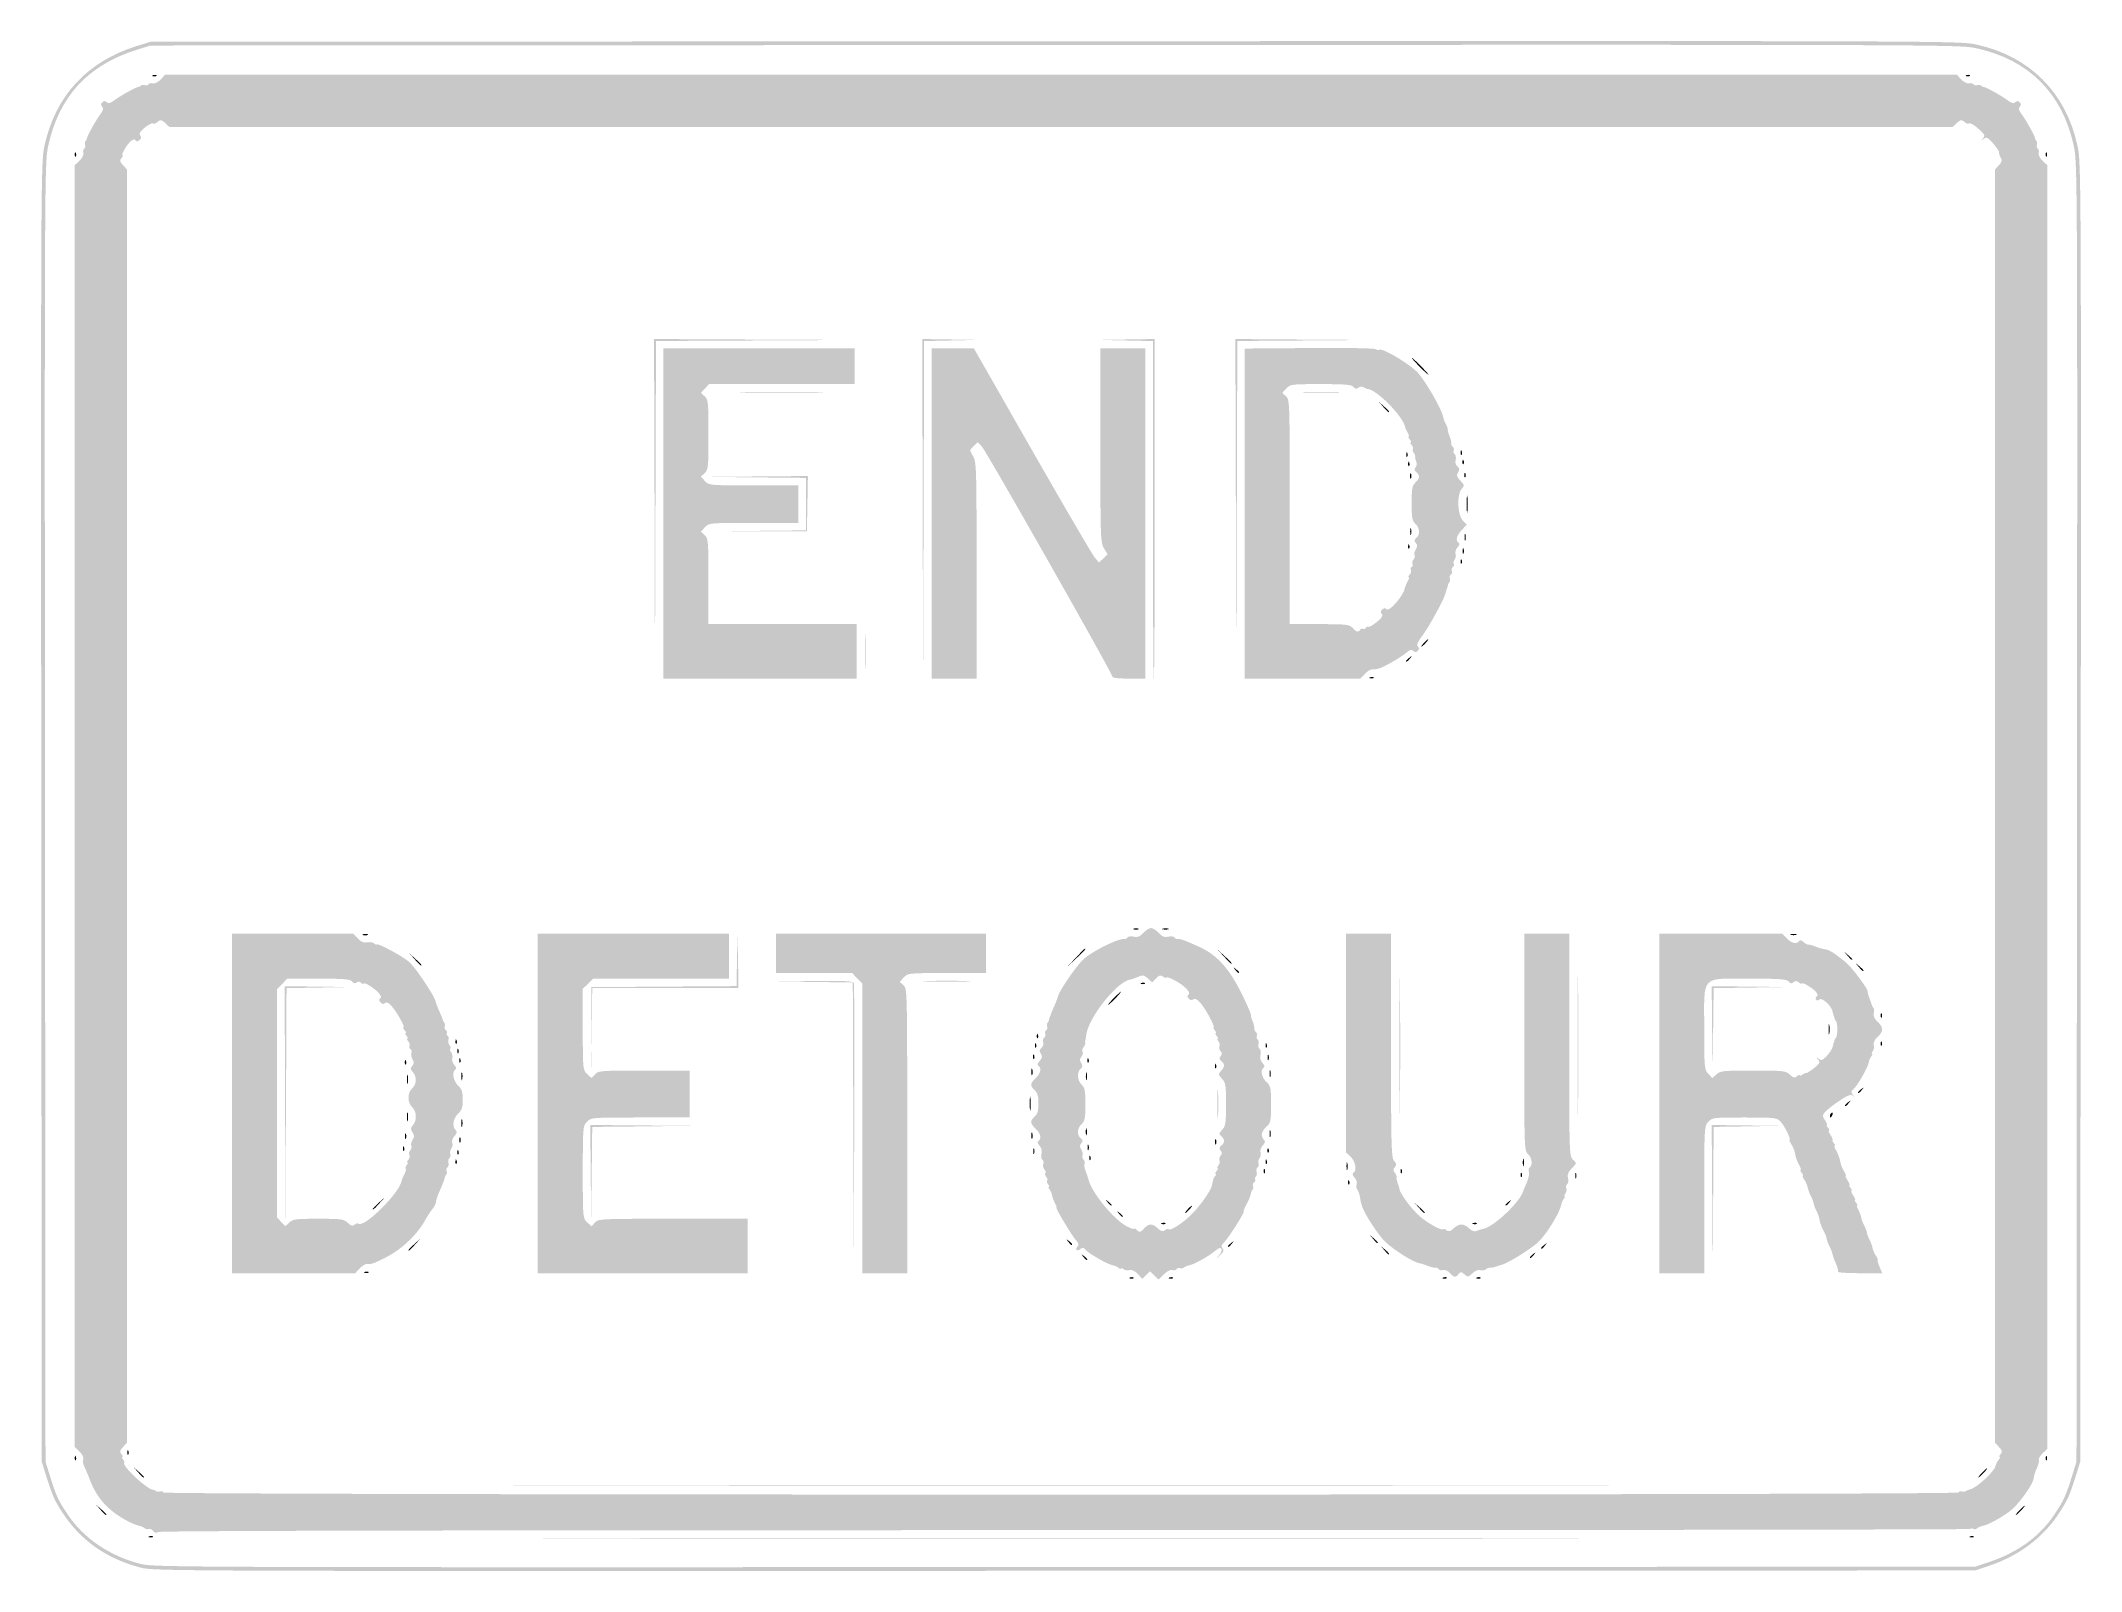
# Model space of a CAD drawing. Header units: inches. Extents: x -12 to 12, y -9 to 9.
import ezdxf

# ---------------------------------------------------------------- set-up
doc = ezdxf.new("R2010")
doc.units = ezdxf.units.IN
doc.header["$MEASUREMENT"] = 0

msp = doc.modelspace()

# ---------------------------------------------------------------- hatches: boundary and pattern name
h = msp.add_hatch(color=7)
edge = h.paths.add_edge_path()
edge.add_spline(control_points=[(-10.828, -8.955), (-11.232, -8.849), (-11.536, -8.634), (-11.753, -8.298), (-11.841, -8.162), (-11.868, -8.099), (-11.941, -7.864)], knot_values=[0, 0, 0, 0, 1, 1, 1, 2, 2, 2, 2], degree=3, periodic=0)
edge.add_line((-11.941, -7.864), (-11.989, -7.71))
edge.add_line((-11.989, -7.71), (-11.995, -0.072))
edge.add_spline(control_points=[(-11.995, -0.072), (-12, 7.517), (-12, 7.568), (-11.956, 7.77), (-11.828, 8.354), (-11.454, 8.758), (-10.871, 8.939)], knot_values=[0, 0, 0, 0, 1, 1, 1, 2, 2, 2, 2], degree=3, periodic=0)
edge.add_line((-10.871, 8.939), (-10.71, 8.989))
edge.add_line((-10.71, 8.989), (-0.071, 8.995))
edge.add_spline(control_points=[(-0.071, 8.995), (10.505, 9), (10.568, 9), (10.769, 8.956), (11.393, 8.82), (11.82, 8.393), (11.956, 7.769), (12, 7.568), (12, 7.505), (11.995, -0.072)], knot_values=[0, 0, 0, 0, 1, 1, 1, 2, 2, 2, 3, 3, 3, 3], degree=3, periodic=0)
edge.add_line((11.995, -0.072), (11.989, -7.71))
edge.add_line((11.989, -7.71), (11.941, -7.864))
edge.add_spline(control_points=[(11.941, -7.864), (11.864, -8.113), (11.84, -8.164), (11.728, -8.333), (11.546, -8.606), (11.266, -8.815), (10.931, -8.929)], knot_values=[0, 0, 0, 0, 1, 1, 1, 2, 2, 2, 2], degree=3, periodic=0)
edge.add_line((10.931, -8.929), (10.754, -8.989))
edge.add_line((10.754, -8.989), (0.044, -8.993))
edge.add_spline(control_points=[(0.044, -8.993), (-10.485, -8.998), (-10.668, -8.997), (-10.828, -8.955)], knot_values=[0, 0, 0, 0, 1, 1, 1, 1], degree=3, periodic=0)
edge = h.paths.add_edge_path(flags=0)
edge.add_spline(control_points=[(10.931, -8.885), (11.26, -8.773), (11.515, -8.586), (11.683, -8.334), (11.796, -8.164), (11.82, -8.113), (11.897, -7.864)], knot_values=[0, 0, 0, 0, 1, 1, 1, 2, 2, 2, 2], degree=3, periodic=0)
edge.add_line((11.897, -7.864), (11.945, -7.71))
edge.add_line((11.945, -7.71), (11.951, -0.072))
edge.add_spline(control_points=[(11.951, -0.072), (11.956, 7.505), (11.956, 7.568), (11.912, 7.769), (11.778, 8.384), (11.384, 8.778), (10.769, 8.912), (10.568, 8.956), (10.505, 8.956), (-0.071, 8.951)], knot_values=[0, 0, 0, 0, 1, 1, 1, 2, 2, 2, 3, 3, 3, 3], degree=3, periodic=0)
edge.add_line((-0.071, 8.951), (-10.71, 8.945))
edge.add_line((-10.71, 8.945), (-10.871, 8.895))
edge.add_spline(control_points=[(-10.871, 8.895), (-11.443, 8.717), (-11.786, 8.346), (-11.912, 7.77), (-11.956, 7.568), (-11.956, 7.517), (-11.951, -0.072)], knot_values=[0, 0, 0, 0, 1, 1, 1, 2, 2, 2, 2], degree=3, periodic=0)
edge.add_line((-11.951, -0.072), (-11.945, -7.71))
edge.add_line((-11.945, -7.71), (-11.897, -7.864))
edge.add_spline(control_points=[(-11.897, -7.864), (-11.822, -8.109), (-11.797, -8.163), (-11.679, -8.338), (-11.491, -8.615), (-11.192, -8.817), (-10.831, -8.911), (-10.668, -8.953), (-10.497, -8.953), (0.044, -8.949)], knot_values=[0, 0, 0, 0, 1, 1, 1, 2, 2, 2, 3, 3, 3, 3], degree=3, periodic=0)
edge.add_line((0.044, -8.949), (10.754, -8.945))
edge.add_line((10.754, -8.945), (10.931, -8.885))
h = msp.add_hatch(color=7)
edge = h.paths.add_edge_path()
edge.add_spline(control_points=[(-10.677, -8.525), (-10.693, -8.506), (-10.718, -8.495), (-10.732, -8.501), (-10.747, -8.507), (-10.768, -8.502), (-10.779, -8.492), (-10.79, -8.481), (-10.818, -8.469), (-10.842, -8.464), (-10.866, -8.46), (-10.926, -8.436), (-10.974, -8.411), (-11.208, -8.288), (-11.339, -8.144), (-11.426, -7.916), (-11.451, -7.851), (-11.48, -7.782), (-11.491, -7.762), (-11.503, -7.742), (-11.507, -7.707), (-11.501, -7.684), (-11.494, -7.658), (-11.511, -7.623), (-11.547, -7.589)], knot_values=[0, 0, 0, 0, 1, 1, 1, 2, 2, 2, 3, 3, 3, 4, 4, 4, 5, 5, 5, 6, 6, 6, 7, 7, 7, 8, 8, 8, 8], degree=3, periodic=0)
edge.add_line((-11.547, -7.589), (-11.603, -7.536))
edge.add_line((-11.603, -7.536), (-11.603, 0))
edge.add_line((-11.603, 0), (-11.603, 7.536))
edge.add_line((-11.603, 7.536), (-11.547, 7.589))
edge.add_spline(control_points=[(-11.547, 7.589), (-11.513, 7.621), (-11.494, 7.658), (-11.5, 7.681), (-11.506, 7.703), (-11.501, 7.727), (-11.489, 7.734), (-11.477, 7.741), (-11.473, 7.76), (-11.479, 7.776), (-11.485, 7.792), (-11.483, 7.811), (-11.475, 7.82), (-11.466, 7.828), (-11.459, 7.841), (-11.459, 7.849), (-11.457, 7.878), (-11.355, 8.063), (-11.304, 8.131), (-11.265, 8.182), (-11.259, 8.206), (-11.278, 8.225), (-11.297, 8.244), (-11.296, 8.257), (-11.276, 8.276), (-11.257, 8.296), (-11.244, 8.297), (-11.225, 8.278), (-11.206, 8.259), (-11.182, 8.265), (-11.131, 8.304), (-11.063, 8.355), (-10.878, 8.457), (-10.849, 8.459), (-10.841, 8.459), (-10.828, 8.466), (-10.82, 8.475), (-10.811, 8.483), (-10.792, 8.485), (-10.776, 8.479), (-10.76, 8.473), (-10.741, 8.477), (-10.734, 8.489), (-10.727, 8.501), (-10.703, 8.506), (-10.681, 8.5), (-10.658, 8.494), (-10.621, 8.513), (-10.589, 8.547)], knot_values=[0, 0, 0, 0, 1, 1, 1, 2, 2, 2, 3, 3, 3, 4, 4, 4, 5, 5, 5, 6, 6, 6, 7, 7, 7, 8, 8, 8, 9, 9, 9, 10, 10, 10, 11, 11, 11, 12, 12, 12, 13, 13, 13, 14, 14, 14, 15, 15, 15, 16, 16, 16, 16], degree=3, periodic=0)
edge.add_line((-10.589, 8.547), (-10.536, 8.603))
edge.add_line((-10.536, 8.603), (0, 8.603))
edge.add_line((0, 8.603), (10.536, 8.603))
edge.add_line((10.536, 8.603), (10.589, 8.547))
edge.add_spline(control_points=[(10.589, 8.547), (10.621, 8.513), (10.658, 8.494), (10.681, 8.5), (10.703, 8.506), (10.727, 8.501), (10.734, 8.489), (10.741, 8.477), (10.76, 8.473), (10.776, 8.479), (10.792, 8.485), (10.811, 8.483), (10.82, 8.475), (10.828, 8.466), (10.841, 8.459), (10.849, 8.459), (10.878, 8.457), (11.063, 8.355), (11.131, 8.304), (11.182, 8.265), (11.206, 8.259), (11.225, 8.278), (11.244, 8.297), (11.257, 8.296), (11.276, 8.276), (11.296, 8.257), (11.297, 8.244), (11.278, 8.225), (11.259, 8.206), (11.265, 8.182), (11.304, 8.131), (11.355, 8.063), (11.457, 7.878), (11.459, 7.849), (11.459, 7.841), (11.466, 7.828), (11.475, 7.82), (11.483, 7.811), (11.485, 7.792), (11.479, 7.776), (11.473, 7.76), (11.477, 7.741), (11.489, 7.734), (11.501, 7.727), (11.506, 7.703), (11.5, 7.681), (11.494, 7.658), (11.513, 7.621), (11.547, 7.589)], knot_values=[0, 0, 0, 0, 1, 1, 1, 2, 2, 2, 3, 3, 3, 4, 4, 4, 5, 5, 5, 6, 6, 6, 7, 7, 7, 8, 8, 8, 9, 9, 9, 10, 10, 10, 11, 11, 11, 12, 12, 12, 13, 13, 13, 14, 14, 14, 15, 15, 15, 16, 16, 16, 16], degree=3, periodic=0)
edge.add_line((11.547, 7.589), (11.603, 7.536))
edge.add_line((11.603, 7.536), (11.603, -0.011))
edge.add_line((11.603, -0.011), (11.603, -7.558))
edge.add_line((11.603, -7.558), (11.547, -7.611))
edge.add_spline(control_points=[(11.547, -7.611), (11.516, -7.64), (11.496, -7.676), (11.502, -7.691), (11.508, -7.706), (11.497, -7.748), (11.479, -7.785), (11.461, -7.822), (11.444, -7.874), (11.442, -7.902), (11.435, -7.979), (11.259, -8.221), (11.155, -8.297), (11.044, -8.378), (10.902, -8.454), (10.844, -8.464), (10.82, -8.468), (10.79, -8.481), (10.775, -8.493), (10.761, -8.505), (10.744, -8.508), (10.736, -8.501), (10.729, -8.493), (10.706, -8.493), (10.686, -8.501), (10.666, -8.509), (5.87, -8.515), (0.028, -8.515), (-7.129, -8.515), (-10.603, -8.522), (-10.622, -8.537), (-10.64, -8.553), (-10.657, -8.549), (-10.677, -8.525)], knot_values=[0, 0, 0, 0, 1, 1, 1, 2, 2, 2, 3, 3, 3, 4, 4, 4, 5, 5, 5, 6, 6, 6, 7, 7, 7, 8, 8, 8, 9, 9, 9, 10, 10, 10, 11, 11, 11, 11], degree=3, periodic=0)
edge = h.paths.add_edge_path(flags=0)
edge.add_spline(control_points=[(10.556, -8.072), (10.564, -8.059), (10.584, -8.053), (10.599, -8.059), (10.615, -8.066), (10.634, -8.064), (10.642, -8.057), (10.649, -8.049), (10.67, -8.041), (10.687, -8.038), (10.76, -8.028), (10.984, -7.823), (10.993, -7.759), (10.996, -7.74), (11.011, -7.709), (11.028, -7.69), (11.044, -7.67), (11.049, -7.654), (11.04, -7.654), (11.031, -7.654), (11.037, -7.639), (11.052, -7.621), (11.075, -7.593), (11.072, -7.578), (11.033, -7.537)], knot_values=[0, 0, 0, 0, 1, 1, 1, 2, 2, 2, 3, 3, 3, 4, 4, 4, 5, 5, 5, 6, 6, 6, 7, 7, 7, 8, 8, 8, 8], degree=3, periodic=0)
edge.add_line((11.033, -7.537), (10.985, -7.486))
edge.add_line((10.985, -7.486), (10.985, 0))
edge.add_line((10.985, 0), (10.985, 7.486))
edge.add_line((10.985, 7.486), (11.032, 7.536))
edge.add_spline(control_points=[(11.032, 7.536), (11.062, 7.567), (11.072, 7.595), (11.06, 7.614), (11.042, 7.643), (11.038, 7.654), (11.032, 7.698), (11.031, 7.709), (10.998, 7.754), (10.961, 7.797), (10.902, 7.864), (10.886, 7.872), (10.856, 7.848), (10.824, 7.823), (10.823, 7.824), (10.848, 7.856), (10.872, 7.886), (10.864, 7.902), (10.797, 7.961), (10.727, 8.023), (10.691, 8.04), (10.669, 8.024), (10.665, 8.021), (10.644, 8.032), (10.624, 8.049), (10.592, 8.076), (10.58, 8.074), (10.537, 8.033)], knot_values=[0, 0, 0, 0, 1, 1, 1, 2, 2, 2, 3, 3, 3, 4, 4, 4, 5, 5, 5, 6, 6, 6, 7, 7, 7, 8, 8, 8, 9, 9, 9, 9], degree=3, periodic=0)
edge.add_line((10.537, 8.033), (10.486, 7.985))
edge.add_line((10.486, 7.985), (0, 7.985))
edge.add_line((0, 7.985), (-10.486, 7.985))
edge.add_line((-10.486, 7.985), (-10.537, 8.033))
edge.add_spline(control_points=[(-10.537, 8.033), (-10.58, 8.074), (-10.592, 8.076), (-10.624, 8.049), (-10.644, 8.032), (-10.665, 8.021), (-10.669, 8.024), (-10.69, 8.039), (-10.723, 8.024), (-10.786, 7.972), (-10.836, 7.929), (-10.848, 7.907), (-10.831, 7.886), (-10.815, 7.867), (-10.817, 7.851), (-10.84, 7.833), (-10.863, 7.814), (-10.875, 7.813), (-10.886, 7.831), (-10.897, 7.848), (-10.915, 7.843), (-10.946, 7.816), (-10.994, 7.772), (-11.061, 7.654), (-11.038, 7.654), (-11.03, 7.654), (-11.037, 7.639), (-11.052, 7.621), (-11.075, 7.593), (-11.072, 7.578), (-11.033, 7.537)], knot_values=[0, 0, 0, 0, 1, 1, 1, 2, 2, 2, 3, 3, 3, 4, 4, 4, 5, 5, 5, 6, 6, 6, 7, 7, 7, 8, 8, 8, 9, 9, 9, 10, 10, 10, 10], degree=3, periodic=0)
edge.add_line((-11.033, 7.537), (-10.985, 7.486))
edge.add_line((-10.985, 7.486), (-10.985, 0))
edge.add_line((-10.985, 0), (-10.985, -7.486))
edge.add_line((-10.985, -7.486), (-11.033, -7.537))
edge.add_spline(control_points=[(-11.033, -7.537), (-11.072, -7.578), (-11.075, -7.593), (-11.052, -7.621), (-11.037, -7.639), (-11.031, -7.654), (-11.04, -7.654), (-11.049, -7.654), (-11.046, -7.668), (-11.032, -7.684), (-11.019, -7.7), (-11.013, -7.719), (-11.019, -7.725), (-11.049, -7.755), (-10.761, -8.027), (-10.687, -8.038), (-10.67, -8.041), (-10.649, -8.049), (-10.642, -8.057), (-10.634, -8.064), (-10.615, -8.066), (-10.599, -8.059), (-10.584, -8.053), (-10.564, -8.059), (-10.556, -8.072), (-10.535, -8.105), (10.535, -8.105), (10.556, -8.072)], knot_values=[0, 0, 0, 0, 1, 1, 1, 2, 2, 2, 3, 3, 3, 4, 4, 4, 5, 5, 5, 6, 6, 6, 7, 7, 7, 8, 8, 8, 9, 9, 9, 9], degree=3, periodic=0)
h = msp.add_hatch(color=7)
edge = h.paths.add_edge_path()
edge.add_spline(control_points=[(-10.681, 8.596), (-10.665, 8.602), (-10.646, 8.602), (-10.638, 8.594), (-10.631, 8.587), (-10.644, 8.582), (-10.667, 8.583), (-10.693, 8.584), (-10.698, 8.589), (-10.681, 8.596)], knot_values=[0, 0, 0, 0, 1, 1, 1, 2, 2, 2, 3, 3, 3, 3], degree=3, periodic=0)
h = msp.add_hatch(color=7)
edge = h.paths.add_edge_path()
edge.add_spline(control_points=[(10.65, 8.596), (10.666, 8.602), (10.685, 8.602), (10.693, 8.594), (10.7, 8.587), (10.687, 8.582), (10.664, 8.583), (10.638, 8.584), (10.633, 8.589), (10.65, 8.596)], knot_values=[0, 0, 0, 0, 1, 1, 1, 2, 2, 2, 3, 3, 3, 3], degree=3, periodic=0)
h = msp.add_hatch(color=7)
edge = h.paths.add_edge_path()
edge.add_spline(control_points=[(-11.601, 7.667), (-11.6, 7.693), (-11.595, 7.698), (-11.588, 7.681), (-11.582, 7.665), (-11.582, 7.646), (-11.59, 7.638), (-11.597, 7.631), (-11.602, 7.644), (-11.601, 7.667)], knot_values=[0, 0, 0, 0, 1, 1, 1, 2, 2, 2, 3, 3, 3, 3], degree=3, periodic=0)
h = msp.add_hatch(color=7)
edge = h.paths.add_edge_path()
edge.add_spline(control_points=[(11.583, 7.667), (11.584, 7.693), (11.589, 7.698), (11.596, 7.681), (11.602, 7.665), (11.602, 7.646), (11.594, 7.638), (11.587, 7.631), (11.582, 7.644), (11.583, 7.667)], knot_values=[0, 0, 0, 0, 1, 1, 1, 2, 2, 2, 3, 3, 3, 3], degree=3, periodic=0)
for points in [[(-4.781, 3.491), (-4.787, 5.493), (-3.601, 5.487), (-2.415, 5.482), (-3.59, 5.476), (-4.764, 5.47), (-4.77, 3.48), (-4.776, 1.489), (-4.781, 3.491)], [(-1.627, 3.491), (-1.632, 5.493), (-1.307, 5.488), (-0.982, 5.483), (-1.296, 5.476), (-1.61, 5.469), (-1.616, 3.479), (-1.622, 1.489), (-1.627, 3.491)], [(2.057, 3.491), (2.051, 5.493), (2.851, 5.487), (3.651, 5.482), (2.862, 5.476), (2.074, 5.47), (2.068, 3.48), (2.062, 1.489), (2.057, 3.491)], [(-3.579, 3.237), (-3, 3.243), (-3, 3.551), (-3, 3.86), (-3.579, 3.866), (-4.158, 3.872), (-3.567, 3.877), (-2.977, 3.882), (-2.983, 3.557), (-2.989, 3.232), (-3.574, 3.231), (-4.158, 3.23), (-3.579, 3.237)], [(-5.526, -2.614), (-5.526, -2.129), (-4.672, -2.123), (-3.817, -2.117), (-3.811, -1.803), (-3.804, -1.489), (-3.799, -1.814), (-3.794, -2.14), (-4.654, -2.14), (-5.514, -2.14), (-5.52, -2.619), (-5.527, -3.099), (-5.526, -2.614)], [(-9.127, -3.491), (-9.132, -2.118), (-8.741, -2.123), (-8.349, -2.128), (-8.73, -2.134), (-9.11, -2.141), (-9.116, -3.502), (-9.122, -4.864), (-9.127, -3.491)], [(7.659, -2.619), (7.654, -2.118), (8.112, -2.123), (8.57, -2.128), (8.124, -2.134), (7.677, -2.141), (7.671, -2.631), (7.665, -3.121), (7.659, -2.619)], [(-5.532, -4.307), (-5.537, -3.75), (-4.947, -3.755), (-4.357, -3.76), (-4.935, -3.767), (-5.514, -3.773), (-5.52, -4.318), (-5.527, -4.864), (-5.532, -4.307)], [(7.66, -4.627), (7.654, -3.75), (8.046, -3.755), (8.438, -3.76), (8.057, -3.767), (7.677, -3.773), (7.671, -4.638), (7.665, -5.504), (7.66, -4.627)]]:
    msp.add_hatch(color=7).paths.add_polyline_path(points)
h = msp.add_hatch(color=7)
edge = h.paths.add_edge_path()
edge.add_line((-4.676, 3.441), (-4.676, 5.382))
edge.add_line((-4.676, 5.382), (-3.551, 5.382))
edge.add_line((-3.551, 5.382), (-2.426, 5.382))
edge.add_line((-2.426, 5.382), (-2.426, 5.173))
edge.add_line((-2.426, 5.173), (-2.426, 4.963))
edge.add_line((-2.426, 4.963), (-3.283, 4.963))
edge.add_line((-3.283, 4.963), (-4.139, 4.963))
edge.add_line((-4.139, 4.963), (-4.188, 4.912))
edge.add_line((-4.188, 4.912), (-4.236, 4.86))
edge.add_line((-4.236, 4.86), (-4.192, 4.82))
edge.add_spline(control_points=[(-4.192, 4.82), (-4.15, 4.783), (-4.147, 4.753), (-4.147, 4.368), (-4.147, 3.982), (-4.15, 3.953), (-4.192, 3.915)], knot_values=[0, 0, 0, 0, 1, 1, 1, 2, 2, 2, 2], degree=3, periodic=0)
edge.add_line((-4.192, 3.915), (-4.236, 3.875))
edge.add_line((-4.236, 3.875), (-4.188, 3.823))
edge.add_spline(control_points=[(-4.188, 3.823), (-4.14, 3.772), (-4.136, 3.772), (-3.614, 3.772)], knot_values=[0, 0, 0, 0, 1, 1, 1, 1], degree=3, periodic=0)
edge.add_line((-3.614, 3.772), (-3.088, 3.772))
edge.add_line((-3.088, 3.772), (-3.088, 3.551))
edge.add_line((-3.088, 3.551), (-3.088, 3.331))
edge.add_line((-3.088, 3.331), (-3.614, 3.331))
edge.add_spline(control_points=[(-3.614, 3.331), (-4.136, 3.331), (-4.14, 3.331), (-4.188, 3.279)], knot_values=[0, 0, 0, 0, 1, 1, 1, 1], degree=3, periodic=0)
edge.add_line((-4.188, 3.279), (-4.236, 3.228))
edge.add_line((-4.236, 3.228), (-4.192, 3.188))
edge.add_spline(control_points=[(-4.192, 3.188), (-4.149, 3.15), (-4.147, 3.121), (-4.147, 2.644)], knot_values=[0, 0, 0, 0, 1, 1, 1, 1], degree=3, periodic=0)
edge.add_line((-4.147, 2.644), (-4.147, 2.14))
edge.add_line((-4.147, 2.14), (-3.276, 2.14))
edge.add_line((-3.276, 2.14), (-2.404, 2.14))
edge.add_line((-2.404, 2.14), (-2.404, 1.82))
edge.add_line((-2.404, 1.82), (-2.404, 1.5))
edge.add_line((-2.404, 1.5), (-3.54, 1.5))
edge.add_line((-3.54, 1.5), (-4.676, 1.5))
edge.add_line((-4.676, 1.5), (-4.676, 3.441))
h = msp.add_hatch(color=7)
edge = h.paths.add_edge_path()
edge.add_line((-1.522, 3.441), (-1.522, 5.382))
edge.add_line((-1.522, 5.382), (-1.273, 5.382))
edge.add_line((-1.273, 5.382), (-1.024, 5.382))
edge.add_line((-1.024, 5.382), (-0.341, 4.186))
edge.add_spline(control_points=[(-0.341, 4.186), (0.035, 3.529), (0.366, 2.962), (0.394, 2.928)], knot_values=[0, 0, 0, 0, 1, 1, 1, 1], degree=3, periodic=0)
edge.add_line((0.394, 2.928), (0.447, 2.865))
edge.add_line((0.447, 2.865), (0.498, 2.913))
edge.add_line((0.498, 2.913), (0.548, 2.96))
edge.add_line((0.548, 2.96), (0.506, 3.03))
edge.add_spline(control_points=[(0.506, 3.03), (0.465, 3.096), (0.463, 3.154), (0.463, 4.241)], knot_values=[0, 0, 0, 0, 1, 1, 1, 1], degree=3, periodic=0)
edge.add_line((0.463, 4.241), (0.463, 5.382))
edge.add_line((0.463, 5.382), (0.728, 5.382))
edge.add_line((0.728, 5.382), (0.993, 5.382))
edge.add_line((0.993, 5.382), (0.993, 3.441))
edge.add_line((0.993, 3.441), (0.993, 1.5))
edge.add_line((0.993, 1.5), (0.798, 1.5))
edge.add_spline(control_points=[(0.798, 1.5), (0.657, 1.5), (0.603, 1.508), (0.602, 1.528), (0.6, 1.568), (-0.877, 4.172), (-0.932, 4.23)], knot_values=[0, 0, 0, 0, 1, 1, 1, 2, 2, 2, 2], degree=3, periodic=0)
edge.add_line((-0.932, 4.23), (-0.979, 4.28))
edge.add_line((-0.979, 4.28), (-1.028, 4.233))
edge.add_spline(control_points=[(-1.028, 4.233), (-1.077, 4.187), (-1.077, 4.187), (-1.035, 4.117), (-0.995, 4.051), (-0.993, 3.991), (-0.993, 2.774)], knot_values=[0, 0, 0, 0, 1, 1, 1, 2, 2, 2, 2], degree=3, periodic=0)
edge.add_line((-0.993, 2.774), (-0.993, 1.5))
edge.add_line((-0.993, 1.5), (-1.257, 1.5))
edge.add_line((-1.257, 1.5), (-1.522, 1.5))
edge.add_line((-1.522, 1.5), (-1.522, 3.441))
h = msp.add_hatch(color=7)
edge = h.paths.add_edge_path()
edge.add_line((1.081, 3.485), (1.081, 5.469))
edge.add_line((1.081, 5.469), (0.767, 5.476))
edge.add_line((0.767, 5.476), (0.452, 5.483))
edge.add_line((0.452, 5.483), (0.778, 5.488))
edge.add_line((0.778, 5.488), (1.103, 5.493))
edge.add_line((1.103, 5.493), (1.103, 3.496))
edge.add_spline(control_points=[(1.103, 3.496), (1.103, 2.398), (1.098, 1.5), (1.092, 1.5), (1.086, 1.5), (1.081, 2.393), (1.081, 3.485)], knot_values=[0, 0, 0, 0, 1, 1, 1, 2, 2, 2, 2], degree=3, periodic=0)
h = msp.add_hatch(color=7)
edge = h.paths.add_edge_path()
edge.add_line((2.162, 3.441), (2.162, 5.381))
edge.add_line((2.162, 5.381), (2.917, 5.387))
edge.add_spline(control_points=[(2.917, 5.387), (3.336, 5.391), (3.685, 5.385), (3.701, 5.374), (3.716, 5.363), (3.735, 5.36), (3.741, 5.366), (3.772, 5.397), (4.106, 5.198), (4.199, 5.095), (4.292, 4.991), (4.48, 4.664), (4.494, 4.581), (4.497, 4.559), (4.512, 4.519), (4.527, 4.493), (4.542, 4.466), (4.551, 4.438), (4.549, 4.429), (4.547, 4.42), (4.556, 4.386), (4.57, 4.352), (4.584, 4.318), (4.593, 4.279), (4.591, 4.265), (4.589, 4.25), (4.597, 4.233), (4.609, 4.225), (4.621, 4.218), (4.625, 4.198), (4.619, 4.182), (4.612, 4.165), (4.618, 4.145), (4.631, 4.137), (4.644, 4.129), (4.649, 4.1), (4.642, 4.072), (4.634, 4.042), (4.642, 4.012), (4.663, 3.995), (4.69, 3.973), (4.691, 3.958), (4.671, 3.926), (4.649, 3.891), (4.654, 3.875), (4.697, 3.828), (4.747, 3.776), (4.748, 3.77), (4.713, 3.732), (4.655, 3.667), (4.662, 3.426), (4.725, 3.36)], knot_values=[0, 0, 0, 0, 1, 1, 1, 2, 2, 2, 3, 3, 3, 4, 4, 4, 5, 5, 5, 6, 6, 6, 7, 7, 7, 8, 8, 8, 9, 9, 9, 10, 10, 10, 11, 11, 11, 12, 12, 12, 13, 13, 13, 14, 14, 14, 15, 15, 15, 16, 16, 16, 17, 17, 17, 17], degree=3, periodic=0)
edge.add_line((4.725, 3.36), (4.773, 3.309))
edge.add_line((4.773, 3.309), (4.714, 3.247))
edge.add_spline(control_points=[(4.714, 3.247), (4.652, 3.182), (4.638, 3.123), (4.678, 3.098), (4.693, 3.089), (4.689, 3.07), (4.664, 3.043), (4.643, 3.019), (4.633, 2.986), (4.641, 2.965), (4.649, 2.945), (4.644, 2.915), (4.631, 2.899), (4.617, 2.883), (4.612, 2.86), (4.62, 2.848), (4.627, 2.836), (4.622, 2.82), (4.609, 2.812), (4.596, 2.804), (4.59, 2.783), (4.597, 2.767), (4.603, 2.75), (4.598, 2.73), (4.586, 2.723), (4.573, 2.715), (4.568, 2.696), (4.574, 2.68), (4.58, 2.664), (4.578, 2.645), (4.57, 2.636), (4.562, 2.628), (4.554, 2.612), (4.552, 2.601), (4.551, 2.59), (4.547, 2.576), (4.544, 2.57), (4.541, 2.564), (4.536, 2.549), (4.533, 2.537), (4.53, 2.525), (4.525, 2.51), (4.522, 2.504), (4.519, 2.498), (4.515, 2.485), (4.513, 2.476), (4.5, 2.421), (4.315, 2.087), (4.25, 2.003), (4.194, 1.929), (4.18, 1.895), (4.198, 1.877), (4.216, 1.859), (4.215, 1.846), (4.196, 1.826), (4.176, 1.806), (4.163, 1.806), (4.144, 1.826), (4.124, 1.845), (4.102, 1.838), (4.052, 1.796), (3.994, 1.747), (3.79, 1.63), (3.744, 1.62), (3.735, 1.618), (3.72, 1.613), (3.711, 1.611), (3.702, 1.608), (3.679, 1.607), (3.661, 1.608), (3.642, 1.61), (3.603, 1.586), (3.574, 1.556)], knot_values=[0, 0, 0, 0, 1, 1, 1, 2, 2, 2, 3, 3, 3, 4, 4, 4, 5, 5, 5, 6, 6, 6, 7, 7, 7, 8, 8, 8, 9, 9, 9, 10, 10, 10, 11, 11, 11, 12, 12, 12, 13, 13, 13, 14, 14, 14, 15, 15, 15, 16, 16, 16, 17, 17, 17, 18, 18, 18, 19, 19, 19, 20, 20, 20, 21, 21, 21, 22, 22, 22, 23, 23, 23, 24, 24, 24, 24], degree=3, periodic=0)
edge.add_line((3.574, 1.556), (3.522, 1.5))
edge.add_line((3.522, 1.5), (2.842, 1.5))
edge.add_line((2.842, 1.5), (2.162, 1.5))
edge.add_line((2.162, 1.5), (2.162, 3.441))
edge = h.paths.add_edge_path(flags=0)
edge.add_spline(control_points=[(3.519, 2.074), (3.526, 2.086), (3.541, 2.091), (3.551, 2.085), (3.562, 2.078), (3.577, 2.083), (3.585, 2.096), (3.592, 2.108), (3.606, 2.114), (3.615, 2.108), (3.625, 2.102), (3.669, 2.128), (3.714, 2.165), (3.775, 2.215), (3.79, 2.24), (3.773, 2.26), (3.756, 2.28), (3.758, 2.296), (3.781, 2.314), (3.804, 2.333), (3.816, 2.334), (3.828, 2.316), (3.854, 2.273), (4.03, 2.474), (4.045, 2.565), (4.048, 2.58), (4.062, 2.614), (4.077, 2.642), (4.092, 2.669), (4.098, 2.691), (4.09, 2.691), (4.082, 2.691), (4.087, 2.706), (4.102, 2.723), (4.117, 2.741), (4.123, 2.765), (4.116, 2.777), (4.108, 2.789), (4.112, 2.805), (4.125, 2.812), (4.138, 2.82), (4.142, 2.836), (4.134, 2.848), (4.127, 2.86), (4.133, 2.884), (4.147, 2.901), (4.161, 2.918), (4.167, 2.942), (4.159, 2.954), (4.152, 2.966), (4.158, 2.996), (4.173, 3.019), (4.194, 3.053), (4.194, 3.07), (4.173, 3.095), (4.152, 3.12), (4.154, 3.132), (4.18, 3.154), (4.227, 3.193), (4.221, 3.273), (4.169, 3.32), (4.131, 3.354), (4.125, 3.388), (4.125, 3.562), (4.125, 3.737), (4.131, 3.771), (4.169, 3.805), (4.222, 3.853), (4.225, 3.889), (4.18, 3.927), (4.155, 3.948), (4.153, 3.962), (4.171, 3.984), (4.185, 4.001), (4.189, 4.031), (4.179, 4.053), (4.17, 4.074), (4.164, 4.1), (4.166, 4.111), (4.169, 4.121), (4.16, 4.142), (4.148, 4.157), (4.136, 4.172), (4.132, 4.19), (4.139, 4.198), (4.147, 4.206), (4.141, 4.227), (4.125, 4.246), (4.11, 4.264), (4.105, 4.279), (4.114, 4.279), (4.123, 4.279), (4.118, 4.294), (4.103, 4.312), (4.088, 4.331), (4.082, 4.346), (4.09, 4.346), (4.098, 4.346), (4.092, 4.368), (4.077, 4.395), (4.062, 4.423), (4.049, 4.45), (4.048, 4.456), (4.029, 4.576), (3.726, 4.888), (3.612, 4.905), (3.597, 4.907), (3.572, 4.917), (3.556, 4.927), (3.54, 4.937), (3.514, 4.934), (3.498, 4.921), (3.477, 4.903), (3.462, 4.905), (3.441, 4.93), (3.419, 4.957), (3.348, 4.963), (3.056, 4.963), (2.71, 4.963), (2.697, 4.962), (2.651, 4.912)], knot_values=[0, 0, 0, 0, 1, 1, 1, 2, 2, 2, 3, 3, 3, 4, 4, 4, 5, 5, 5, 6, 6, 6, 7, 7, 7, 8, 8, 8, 9, 9, 9, 10, 10, 10, 11, 11, 11, 12, 12, 12, 13, 13, 13, 14, 14, 14, 15, 15, 15, 16, 16, 16, 17, 17, 17, 18, 18, 18, 19, 19, 19, 20, 20, 20, 21, 21, 21, 22, 22, 22, 23, 23, 23, 24, 24, 24, 25, 25, 25, 26, 26, 26, 27, 27, 27, 28, 28, 28, 29, 29, 29, 30, 30, 30, 31, 31, 31, 32, 32, 32, 33, 33, 33, 34, 34, 34, 35, 35, 35, 36, 36, 36, 37, 37, 37, 38, 38, 38, 39, 39, 39, 40, 40, 40, 40], degree=3, periodic=0)
edge.add_line((2.651, 4.912), (2.602, 4.86))
edge.add_line((2.602, 4.86), (2.647, 4.82))
edge.add_spline(control_points=[(2.647, 4.82), (2.69, 4.781), (2.691, 4.755), (2.691, 3.46)], knot_values=[0, 0, 0, 0, 1, 1, 1, 1], degree=3, periodic=0)
edge.add_line((2.691, 3.46), (2.691, 2.14))
edge.add_line((2.691, 2.14), (3.041, 2.14))
edge.add_spline(control_points=[(3.041, 2.14), (3.362, 2.14), (3.393, 2.136), (3.43, 2.096), (3.475, 2.046), (3.498, 2.041), (3.519, 2.074)], knot_values=[0, 0, 0, 0, 1, 1, 1, 2, 2, 2, 2], degree=3, periodic=0)
h = msp.add_hatch(color=7)
edge = h.paths.add_edge_path()
edge.add_spline(control_points=[(4.213, 5.173), (4.16, 5.227), (4.121, 5.272), (4.127, 5.272), (4.133, 5.272), (4.182, 5.227), (4.235, 5.173), (4.289, 5.118), (4.328, 5.074), (4.322, 5.074), (4.316, 5.074), (4.267, 5.118), (4.213, 5.173)], knot_values=[0, 0, 0, 0, 1, 1, 1, 2, 2, 2, 3, 3, 3, 4, 4, 4, 4], degree=3, periodic=0)
h = msp.add_hatch(color=7)
edge = h.paths.add_edge_path()
edge.add_spline(control_points=[(-3.722, 4.869), (-3.483, 4.873), (-3.091, 4.873), (-2.851, 4.869), (-2.611, 4.866), (-2.808, 4.863), (-3.287, 4.863), (-3.766, 4.863), (-3.962, 4.866), (-3.722, 4.869)], knot_values=[0, 0, 0, 0, 1, 1, 1, 2, 2, 2, 3, 3, 3, 3], degree=3, periodic=0)
h = msp.add_hatch(color=7)
edge = h.paths.add_edge_path()
edge.add_spline(control_points=[(2.874, 4.869), (2.981, 4.873), (3.15, 4.873), (3.249, 4.869), (3.349, 4.865), (3.261, 4.862), (3.055, 4.862), (2.849, 4.862), (2.767, 4.865), (2.874, 4.869)], knot_values=[0, 0, 0, 0, 1, 1, 1, 2, 2, 2, 3, 3, 3, 3], degree=3, periodic=0)
h = msp.add_hatch(color=7)
edge = h.paths.add_edge_path()
edge.add_line((3.792, 4.693), (3.739, 4.754))
edge.add_line((3.739, 4.754), (3.8, 4.7))
edge.add_spline(control_points=[(3.8, 4.7), (3.856, 4.65), (3.87, 4.632), (3.853, 4.632), (3.849, 4.632), (3.822, 4.66), (3.792, 4.693)], knot_values=[0, 0, 0, 0, 1, 1, 1, 2, 2, 2, 2], degree=3, periodic=0)
h = msp.add_hatch(color=7)
edge = h.paths.add_edge_path()
edge.add_spline(control_points=[(4.061, 4.138), (4.062, 4.164), (4.067, 4.169), (4.074, 4.151), (4.08, 4.135), (4.079, 4.116), (4.072, 4.109), (4.065, 4.102), (4.06, 4.115), (4.061, 4.138)], knot_values=[0, 0, 0, 0, 1, 1, 1, 2, 2, 2, 3, 3, 3, 3], degree=3, periodic=0)
h = msp.add_hatch(color=7)
edge = h.paths.add_edge_path()
edge.add_spline(control_points=[(4.7, 4.16), (4.701, 4.186), (4.707, 4.191), (4.714, 4.173), (4.72, 4.157), (4.719, 4.138), (4.712, 4.131), (4.705, 4.124), (4.699, 4.137), (4.7, 4.16)], knot_values=[0, 0, 0, 0, 1, 1, 1, 2, 2, 2, 3, 3, 3, 3], degree=3, periodic=0)
h = msp.add_hatch(color=7)
edge = h.paths.add_edge_path()
edge.add_spline(control_points=[(4.722, 4.05), (4.723, 4.075), (4.729, 4.081), (4.736, 4.063), (4.742, 4.047), (4.741, 4.028), (4.734, 4.021), (4.727, 4.013), (4.721, 4.026), (4.722, 4.05)], knot_values=[0, 0, 0, 0, 1, 1, 1, 2, 2, 2, 3, 3, 3, 3], degree=3, periodic=0)
h = msp.add_hatch(color=7)
edge = h.paths.add_edge_path()
edge.add_spline(control_points=[(4.083, 4.028), (4.084, 4.053), (4.089, 4.058), (4.096, 4.041), (4.102, 4.025), (4.102, 4.006), (4.094, 3.999), (4.087, 3.991), (4.082, 4.004), (4.083, 4.028)], knot_values=[0, 0, 0, 0, 1, 1, 1, 2, 2, 2, 3, 3, 3, 3], degree=3, periodic=0)
h = msp.add_hatch(color=7)
edge = h.paths.add_edge_path()
edge.add_spline(control_points=[(4.106, 3.882), (4.106, 3.913), (4.111, 3.925), (4.118, 3.91), (4.124, 3.895), (4.124, 3.87), (4.118, 3.855), (4.111, 3.84), (4.106, 3.852), (4.106, 3.882)], knot_values=[0, 0, 0, 0, 1, 1, 1, 2, 2, 2, 3, 3, 3, 3], degree=3, periodic=0)
h = msp.add_hatch(color=7)
edge = h.paths.add_edge_path()
edge.add_spline(control_points=[(4.744, 3.895), (4.745, 3.921), (4.751, 3.926), (4.758, 3.909), (4.764, 3.893), (4.763, 3.874), (4.756, 3.866), (4.749, 3.859), (4.743, 3.872), (4.744, 3.895)], knot_values=[0, 0, 0, 0, 1, 1, 1, 2, 2, 2, 3, 3, 3, 3], degree=3, periodic=0)
h = msp.add_hatch(color=7)
edge = h.paths.add_edge_path()
edge.add_spline(control_points=[(4.772, 3.551), (4.772, 3.642), (4.776, 3.68), (4.781, 3.634), (4.786, 3.589), (4.786, 3.514), (4.781, 3.469), (4.776, 3.423), (4.772, 3.46), (4.772, 3.551)], knot_values=[0, 0, 0, 0, 1, 1, 1, 2, 2, 2, 3, 3, 3, 3], degree=3, periodic=0)
h = msp.add_hatch(color=7)
edge = h.paths.add_edge_path()
edge.add_spline(control_points=[(4.107, 3.232), (4.108, 3.268), (4.113, 3.28), (4.118, 3.259), (4.124, 3.237), (4.123, 3.208), (4.117, 3.193), (4.111, 3.178), (4.107, 3.195), (4.107, 3.232)], knot_values=[0, 0, 0, 0, 1, 1, 1, 2, 2, 2, 3, 3, 3, 3], degree=3, periodic=0)
h = msp.add_hatch(color=7)
edge = h.paths.add_edge_path()
edge.add_spline(control_points=[(4.747, 3.165), (4.747, 3.202), (4.752, 3.214), (4.758, 3.193), (4.764, 3.171), (4.763, 3.141), (4.757, 3.126), (4.751, 3.111), (4.746, 3.129), (4.747, 3.165)], knot_values=[0, 0, 0, 0, 1, 1, 1, 2, 2, 2, 3, 3, 3, 3], degree=3, periodic=0)
h = msp.add_hatch(color=7)
edge = h.paths.add_edge_path()
edge.add_spline(control_points=[(4.083, 3.057), (4.084, 3.083), (4.089, 3.088), (4.096, 3.07), (4.102, 3.054), (4.102, 3.035), (4.094, 3.028), (4.087, 3.021), (4.082, 3.034), (4.083, 3.057)], knot_values=[0, 0, 0, 0, 1, 1, 1, 2, 2, 2, 3, 3, 3, 3], degree=3, periodic=0)
h = msp.add_hatch(color=7)
edge = h.paths.add_edge_path()
edge.add_spline(control_points=[(4.7, 2.881), (4.701, 2.906), (4.707, 2.911), (4.714, 2.894), (4.72, 2.878), (4.719, 2.859), (4.712, 2.852), (4.705, 2.844), (4.699, 2.857), (4.7, 2.881)], knot_values=[0, 0, 0, 0, 1, 1, 1, 2, 2, 2, 3, 3, 3, 3], degree=3, periodic=0)
h = msp.add_hatch(color=7)
edge = h.paths.add_edge_path()
edge.add_spline(control_points=[(4.724, 3), (4.724, 3.03), (4.729, 3.043), (4.735, 3.028), (4.741, 3.012), (4.741, 2.988), (4.735, 2.972), (4.729, 2.957), (4.724, 2.97), (4.724, 3)], knot_values=[0, 0, 0, 0, 1, 1, 1, 2, 2, 2, 3, 3, 3, 3], degree=3, periodic=0)
h = msp.add_hatch(color=7)
edge = h.paths.add_edge_path()
edge.add_spline(control_points=[(-2.307, 1.82), (-2.307, 2.002), (-2.304, 2.073), (-2.3, 1.979), (-2.296, 1.884), (-2.296, 1.735), (-2.3, 1.648), (-2.304, 1.56), (-2.307, 1.638), (-2.307, 1.82)], knot_values=[0, 0, 0, 0, 1, 1, 1, 2, 2, 2, 3, 3, 3, 3], degree=3, periodic=0)
h = msp.add_hatch(color=7)
edge = h.paths.add_edge_path()
edge.add_spline(control_points=[(4.268, 1.919), (4.29, 1.943), (4.313, 1.963), (4.319, 1.963), (4.325, 1.963), (4.312, 1.943), (4.29, 1.919), (4.268, 1.895), (4.246, 1.875), (4.239, 1.875), (4.233, 1.875), (4.246, 1.895), (4.268, 1.919)], knot_values=[0, 0, 0, 0, 1, 1, 1, 2, 2, 2, 3, 3, 3, 4, 4, 4, 4], degree=3, periodic=0)
h = msp.add_hatch(color=7)
edge = h.paths.add_edge_path()
edge.add_spline(control_points=[(4.059, 1.707), (4.059, 1.711), (4.076, 1.729), (4.097, 1.745), (4.132, 1.773), (4.133, 1.772), (4.106, 1.737), (4.077, 1.7), (4.059, 1.689), (4.059, 1.707)], knot_values=[0, 0, 0, 0, 1, 1, 1, 2, 2, 2, 3, 3, 3, 3], degree=3, periodic=0)
h = msp.add_hatch(color=7)
edge = h.paths.add_edge_path()
edge.add_spline(control_points=[(3.636, 1.515), (3.651, 1.521), (3.671, 1.521), (3.678, 1.513), (3.685, 1.506), (3.672, 1.501), (3.649, 1.502), (3.623, 1.503), (3.618, 1.508), (3.636, 1.515)], knot_values=[0, 0, 0, 0, 1, 1, 1, 2, 2, 2, 3, 3, 3, 3], degree=3, periodic=0)
h = msp.add_hatch(color=7)
edge = h.paths.add_edge_path()
edge.add_spline(control_points=[(0.904, -5.503), (0.869, -5.466), (0.835, -5.45), (0.807, -5.457), (0.783, -5.464), (0.75, -5.458), (0.735, -5.445), (0.719, -5.432), (0.706, -5.428), (0.706, -5.438), (0.706, -5.447), (0.693, -5.443), (0.677, -5.43), (0.66, -5.416), (0.628, -5.402), (0.605, -5.399), (0.55, -5.39), (0.322, -5.26), (0.286, -5.216), (0.265, -5.191), (0.252, -5.189), (0.228, -5.209), (0.19, -5.241), (0.159, -5.214), (0.194, -5.179), (0.214, -5.159), (0.21, -5.143), (0.178, -5.108), (0.13, -5.056), (-0.071, -4.721), (-0.054, -4.721), (-0.048, -4.721), (-0.055, -4.698), (-0.07, -4.671), (-0.085, -4.644), (-0.1, -4.602), (-0.104, -4.579), (-0.108, -4.556), (-0.122, -4.523), (-0.135, -4.507), (-0.149, -4.491), (-0.152, -4.478), (-0.143, -4.478), (-0.134, -4.478), (-0.138, -4.465), (-0.152, -4.448), (-0.165, -4.432), (-0.17, -4.412), (-0.162, -4.405), (-0.154, -4.397), (-0.159, -4.377), (-0.173, -4.361), (-0.187, -4.344), (-0.192, -4.324), (-0.184, -4.317), (-0.176, -4.309), (-0.182, -4.289), (-0.196, -4.272), (-0.21, -4.255), (-0.216, -4.226), (-0.208, -4.207), (-0.201, -4.189), (-0.206, -4.167), (-0.219, -4.159), (-0.232, -4.151), (-0.237, -4.12), (-0.229, -4.09), (-0.22, -4.054), (-0.228, -4.021), (-0.252, -3.994), (-0.277, -3.967), (-0.282, -3.948), (-0.266, -3.938), (-0.226, -3.914), (-0.24, -3.848), (-0.298, -3.794), (-0.364, -3.731), (-0.367, -3.703), (-0.309, -3.651), (-0.276, -3.621), (-0.265, -3.583), (-0.265, -3.496), (-0.265, -3.41), (-0.276, -3.372), (-0.309, -3.342), (-0.367, -3.29), (-0.364, -3.261), (-0.298, -3.199), (-0.24, -3.144), (-0.226, -3.079), (-0.266, -3.054), (-0.281, -3.045), (-0.276, -3.025), (-0.251, -2.997), (-0.219, -2.962), (-0.217, -2.945), (-0.237, -2.912), (-0.257, -2.88), (-0.256, -2.866), (-0.23, -2.844), (-0.212, -2.829), (-0.203, -2.8), (-0.21, -2.778), (-0.217, -2.757), (-0.211, -2.732), (-0.198, -2.724), (-0.184, -2.716), (-0.179, -2.695), (-0.185, -2.679), (-0.191, -2.662), (-0.186, -2.642), (-0.174, -2.635), (-0.162, -2.627), (-0.156, -2.608), (-0.162, -2.592), (-0.168, -2.576), (-0.167, -2.556), (-0.158, -2.548), (-0.15, -2.54), (-0.142, -2.524), (-0.141, -2.513), (-0.139, -2.502), (-0.135, -2.488), (-0.132, -2.482), (-0.129, -2.476), (-0.125, -2.463), (-0.122, -2.454), (-0.119, -2.445), (-0.1, -2.398), (-0.078, -2.349), (-0.056, -2.301), (-0.037, -2.25), (-0.035, -2.238), (-0.027, -2.18), (0.185, -1.872), (0.267, -1.798), (0.371, -1.705), (0.678, -1.553), (0.743, -1.563), (0.757, -1.566), (0.775, -1.557), (0.782, -1.545), (0.79, -1.533), (0.823, -1.529), (0.856, -1.535), (0.901, -1.545), (0.929, -1.534), (0.969, -1.491), (0.998, -1.459), (1.039, -1.434), (1.059, -1.434), (1.079, -1.434), (1.119, -1.459), (1.149, -1.491), (1.189, -1.534), (1.216, -1.545), (1.262, -1.535), (1.295, -1.529), (1.328, -1.533), (1.335, -1.545), (1.343, -1.557), (1.361, -1.566), (1.375, -1.563), (1.405, -1.559), (1.441, -1.572), (1.628, -1.656), (1.835, -1.75), (1.981, -1.912), (2.123, -2.202), (2.187, -2.331), (2.236, -2.445), (2.234, -2.453), (2.231, -2.462), (2.24, -2.497), (2.254, -2.53), (2.268, -2.564), (2.277, -2.604), (2.275, -2.618), (2.273, -2.632), (2.281, -2.65), (2.293, -2.657), (2.304, -2.665), (2.309, -2.684), (2.303, -2.701), (2.296, -2.717), (2.301, -2.737), (2.313, -2.744), (2.324, -2.751), (2.329, -2.776), (2.323, -2.799), (2.317, -2.822), (2.323, -2.847), (2.336, -2.855), (2.35, -2.864), (2.354, -2.894), (2.347, -2.925), (2.338, -2.961), (2.346, -2.994), (2.37, -3.021), (2.395, -3.048), (2.399, -3.067), (2.384, -3.076), (2.342, -3.102), (2.359, -3.189), (2.415, -3.243), (2.467, -3.291), (2.471, -3.309), (2.471, -3.507), (2.471, -3.706), (2.467, -3.724), (2.415, -3.772), (2.356, -3.828), (2.345, -3.881), (2.386, -3.922), (2.406, -3.941), (2.403, -3.958), (2.373, -3.991), (2.35, -4.017), (2.339, -4.051), (2.347, -4.072), (2.355, -4.092), (2.35, -4.122), (2.336, -4.139), (2.322, -4.155), (2.317, -4.183), (2.324, -4.201), (2.331, -4.219), (2.326, -4.24), (2.313, -4.248), (2.301, -4.256), (2.295, -4.281), (2.301, -4.304), (2.307, -4.327), (2.303, -4.351), (2.292, -4.358), (2.28, -4.365), (2.277, -4.379), (2.283, -4.39), (2.29, -4.4), (2.284, -4.415), (2.271, -4.424), (2.258, -4.432), (2.252, -4.451), (2.258, -4.467), (2.264, -4.483), (2.262, -4.502), (2.254, -4.511), (2.246, -4.519), (2.238, -4.535), (2.236, -4.546), (2.235, -4.557), (2.231, -4.571), (2.228, -4.577), (2.225, -4.583), (2.221, -4.596), (2.219, -4.605), (2.217, -4.614), (2.198, -4.654), (2.177, -4.693), (2.156, -4.732), (2.144, -4.765), (2.15, -4.765), (2.17, -4.765), (1.967, -5.086), (1.92, -5.128), (1.885, -5.16), (1.881, -5.175), (1.901, -5.199), (1.921, -5.224), (1.915, -5.241), (1.874, -5.279)], knot_values=[0, 0, 0, 0, 1, 1, 1, 2, 2, 2, 3, 3, 3, 4, 4, 4, 5, 5, 5, 6, 6, 6, 7, 7, 7, 8, 8, 8, 9, 9, 9, 10, 10, 10, 11, 11, 11, 12, 12, 12, 13, 13, 13, 14, 14, 14, 15, 15, 15, 16, 16, 16, 17, 17, 17, 18, 18, 18, 19, 19, 19, 20, 20, 20, 21, 21, 21, 22, 22, 22, 23, 23, 23, 24, 24, 24, 25, 25, 25, 26, 26, 26, 27, 27, 27, 28, 28, 28, 29, 29, 29, 30, 30, 30, 31, 31, 31, 32, 32, 32, 33, 33, 33, 34, 34, 34, 35, 35, 35, 36, 36, 36, 37, 37, 37, 38, 38, 38, 39, 39, 39, 40, 40, 40, 41, 41, 41, 42, 42, 42, 43, 43, 43, 44, 44, 44, 45, 45, 45, 46, 46, 46, 47, 47, 47, 48, 48, 48, 49, 49, 49, 50, 50, 50, 51, 51, 51, 52, 52, 52, 53, 53, 53, 54, 54, 54, 55, 55, 55, 56, 56, 56, 57, 57, 57, 58, 58, 58, 59, 59, 59, 60, 60, 60, 61, 61, 61, 62, 62, 62, 63, 63, 63, 64, 64, 64, 65, 65, 65, 66, 66, 66, 67, 67, 67, 68, 68, 68, 69, 69, 69, 70, 70, 70, 71, 71, 71, 72, 72, 72, 73, 73, 73, 74, 74, 74, 75, 75, 75, 76, 76, 76, 77, 77, 77, 78, 78, 78, 79, 79, 79, 80, 80, 80, 81, 81, 81, 82, 82, 82, 83, 83, 83, 84, 84, 84, 85, 85, 85, 86, 86, 86, 87, 87, 87, 88, 88, 88, 89, 89, 89, 90, 90, 90, 90], degree=3, periodic=0)
edge.add_line((1.874, -5.279), (1.821, -5.327))
edge.add_line((1.821, -5.327), (1.861, -5.279))
edge.add_spline(control_points=[(1.861, -5.279), (1.917, -5.212), (1.885, -5.167), (1.823, -5.223), (1.758, -5.282), (1.566, -5.391), (1.512, -5.399), (1.488, -5.403), (1.459, -5.415), (1.448, -5.425), (1.437, -5.436), (1.416, -5.44), (1.4, -5.434), (1.385, -5.428), (1.366, -5.434), (1.358, -5.446), (1.35, -5.458), (1.329, -5.463), (1.31, -5.456), (1.291, -5.448), (1.25, -5.468), (1.212, -5.505)], knot_values=[0, 0, 0, 0, 1, 1, 1, 2, 2, 2, 3, 3, 3, 4, 4, 4, 5, 5, 5, 6, 6, 6, 7, 7, 7, 7], degree=3, periodic=0)
edge.add_line((1.212, -5.505), (1.147, -5.567))
edge.add_line((1.147, -5.567), (1.097, -5.519))
edge.add_line((1.097, -5.519), (1.046, -5.471))
edge.add_line((1.046, -5.471), (1.002, -5.516))
edge.add_line((1.002, -5.516), (0.957, -5.56))
edge.add_line((0.957, -5.56), (0.904, -5.503))
edge = h.paths.add_edge_path(flags=0)
edge.add_spline(control_points=[(0.982, -4.963), (1.033, -4.907), (1.077, -4.907), (1.139, -4.966), (1.178, -5.003), (1.197, -5.008), (1.22, -4.989), (1.237, -4.975), (1.256, -4.969), (1.263, -4.976), (1.283, -4.996), (1.392, -4.931), (1.503, -4.833), (1.607, -4.742), (1.763, -4.528), (1.776, -4.46), (1.78, -4.439), (1.784, -4.42), (1.785, -4.417), (1.786, -4.414), (1.788, -4.404), (1.789, -4.395), (1.79, -4.386), (1.801, -4.366), (1.813, -4.351), (1.826, -4.336), (1.829, -4.324), (1.82, -4.324), (1.811, -4.324), (1.816, -4.309), (1.831, -4.29), (1.846, -4.272), (1.851, -4.257), (1.842, -4.257), (1.833, -4.257), (1.837, -4.243), (1.852, -4.225), (1.867, -4.208), (1.872, -4.182), (1.864, -4.169), (1.856, -4.156), (1.861, -4.131), (1.876, -4.113), (1.896, -4.089), (1.896, -4.073), (1.877, -4.051), (1.858, -4.028), (1.86, -4.014), (1.886, -3.993), (1.928, -3.958), (1.928, -3.917), (1.885, -3.882), (1.855, -3.857), (1.856, -3.848), (1.896, -3.806), (1.936, -3.764), (1.941, -3.729), (1.941, -3.507), (1.941, -3.281), (1.937, -3.252), (1.893, -3.206), (1.849, -3.158), (1.848, -3.152), (1.882, -3.114), (1.928, -3.064), (1.929, -3.035), (1.886, -3), (1.86, -2.979), (1.858, -2.965), (1.877, -2.942), (1.896, -2.919), (1.896, -2.904), (1.876, -2.88), (1.861, -2.862), (1.856, -2.837), (1.864, -2.824), (1.872, -2.81), (1.867, -2.785), (1.852, -2.767), (1.837, -2.75), (1.833, -2.735), (1.842, -2.735), (1.851, -2.735), (1.846, -2.72), (1.831, -2.702), (1.816, -2.684), (1.811, -2.669), (1.82, -2.669), (1.829, -2.669), (1.824, -2.654), (1.809, -2.636), (1.794, -2.618), (1.788, -2.603), (1.795, -2.603), (1.82, -2.603), (1.696, -2.374), (1.637, -2.311), (1.598, -2.269), (1.573, -2.257), (1.554, -2.273), (1.536, -2.288), (1.52, -2.285), (1.502, -2.263), (1.483, -2.24), (1.482, -2.228), (1.501, -2.217), (1.517, -2.206), (1.508, -2.183), (1.474, -2.146), (1.417, -2.085), (1.26, -1.998), (1.241, -2.017), (1.234, -2.023), (1.214, -2.018), (1.198, -2.003), (1.173, -1.983), (1.156, -1.988), (1.119, -2.025)], knot_values=[0, 0, 0, 0, 1, 1, 1, 2, 2, 2, 3, 3, 3, 4, 4, 4, 5, 5, 5, 6, 6, 6, 7, 7, 7, 8, 8, 8, 9, 9, 9, 10, 10, 10, 11, 11, 11, 12, 12, 12, 13, 13, 13, 14, 14, 14, 15, 15, 15, 16, 16, 16, 17, 17, 17, 18, 18, 18, 19, 19, 19, 20, 20, 20, 21, 21, 21, 22, 22, 22, 23, 23, 23, 24, 24, 24, 25, 25, 25, 26, 26, 26, 27, 27, 27, 28, 28, 28, 29, 29, 29, 30, 30, 30, 31, 31, 31, 32, 32, 32, 33, 33, 33, 34, 34, 34, 35, 35, 35, 36, 36, 36, 37, 37, 37, 38, 38, 38, 39, 39, 39, 39], degree=3, periodic=0)
edge.add_line((1.119, -2.025), (1.072, -2.073))
edge.add_line((1.072, -2.073), (1.022, -2.026))
edge.add_spline(control_points=[(1.022, -2.026), (0.988, -1.994), (0.961, -1.985), (0.933, -1.997), (0.911, -2.007), (0.886, -2.017), (0.877, -2.019), (0.868, -2.022), (0.858, -2.026), (0.855, -2.028), (0.852, -2.031), (0.832, -2.036), (0.811, -2.04), (0.653, -2.07), (0.325, -2.485), (0.297, -2.689), (0.293, -2.72), (0.288, -2.751), (0.286, -2.757), (0.283, -2.763), (0.283, -2.777), (0.285, -2.787), (0.287, -2.798), (0.277, -2.82), (0.264, -2.836), (0.25, -2.852), (0.246, -2.877), (0.254, -2.89), (0.262, -2.903), (0.256, -2.929), (0.24, -2.948), (0.219, -2.974), (0.218, -2.991), (0.237, -3.022), (0.257, -3.054), (0.256, -3.068), (0.231, -3.089), (0.185, -3.127), (0.191, -3.229), (0.243, -3.276), (0.28, -3.31), (0.287, -3.344), (0.287, -3.507), (0.287, -3.671), (0.28, -3.705), (0.243, -3.739), (0.19, -3.786), (0.185, -3.866), (0.232, -3.905), (0.258, -3.927), (0.26, -3.939), (0.239, -3.964), (0.218, -3.989), (0.218, -4.006), (0.239, -4.039), (0.254, -4.063), (0.26, -4.093), (0.253, -4.105), (0.245, -4.117), (0.25, -4.141), (0.265, -4.158), (0.279, -4.175), (0.285, -4.199), (0.277, -4.21), (0.27, -4.222), (0.276, -4.26), (0.29, -4.294), (0.304, -4.328), (0.318, -4.369), (0.321, -4.384), (0.352, -4.535), (0.619, -4.863), (0.776, -4.943), (0.822, -4.967), (0.86, -4.979), (0.86, -4.97), (0.86, -4.962), (0.872, -4.966), (0.887, -4.981), (0.923, -5.017), (0.935, -5.015), (0.982, -4.963)], knot_values=[0, 0, 0, 0, 1, 1, 1, 2, 2, 2, 3, 3, 3, 4, 4, 4, 5, 5, 5, 6, 6, 6, 7, 7, 7, 8, 8, 8, 9, 9, 9, 10, 10, 10, 11, 11, 11, 12, 12, 12, 13, 13, 13, 14, 14, 14, 15, 15, 15, 16, 16, 16, 17, 17, 17, 18, 18, 18, 19, 19, 19, 20, 20, 20, 21, 21, 21, 22, 22, 22, 23, 23, 23, 24, 24, 24, 25, 25, 25, 26, 26, 26, 27, 27, 27, 27], degree=3, periodic=0)
h = msp.add_hatch(color=7)
edge = h.paths.add_edge_path()
edge.add_spline(control_points=[(0.855, -1.441), (0.87, -1.435), (0.895, -1.435), (0.91, -1.441), (0.925, -1.447), (0.913, -1.452), (0.882, -1.452), (0.852, -1.452), (0.84, -1.447), (0.855, -1.441)], knot_values=[0, 0, 0, 0, 1, 1, 1, 2, 2, 2, 3, 3, 3, 3], degree=3, periodic=0)
h = msp.add_hatch(color=7)
edge = h.paths.add_edge_path()
edge.add_spline(control_points=[(1.197, -1.441), (1.219, -1.435), (1.248, -1.435), (1.263, -1.441), (1.278, -1.447), (1.261, -1.452), (1.224, -1.452), (1.188, -1.451), (1.176, -1.446), (1.197, -1.441)], knot_values=[0, 0, 0, 0, 1, 1, 1, 2, 2, 2, 3, 3, 3, 3], degree=3, periodic=0)
h = msp.add_hatch(color=7)
edge = h.paths.add_edge_path()
edge.add_line((-9.75, -3.496), (-9.75, -1.5))
edge.add_line((-9.75, -1.5), (-9.037, -1.5))
edge.add_line((-9.037, -1.5), (-8.324, -1.5))
edge.add_line((-8.324, -1.5), (-8.27, -1.557))
edge.add_spline(control_points=[(-8.27, -1.557), (-8.231, -1.599), (-8.202, -1.611), (-8.16, -1.602), (-8.128, -1.596), (-8.091, -1.602), (-8.077, -1.616), (-8.063, -1.63), (-8.051, -1.635), (-8.051, -1.628), (-8.051, -1.6), (-7.746, -1.763), (-7.667, -1.833), (-7.592, -1.898), (-7.364, -2.241), (-7.355, -2.301), (-7.353, -2.316), (-7.333, -2.367), (-7.312, -2.415), (-7.29, -2.464), (-7.271, -2.51), (-7.27, -2.518), (-7.269, -2.526), (-7.262, -2.54), (-7.253, -2.548), (-7.245, -2.556), (-7.243, -2.576), (-7.249, -2.592), (-7.255, -2.608), (-7.25, -2.627), (-7.236, -2.635), (-7.223, -2.643), (-7.218, -2.659), (-7.224, -2.669), (-7.231, -2.68), (-7.226, -2.694), (-7.215, -2.701), (-7.203, -2.709), (-7.199, -2.729), (-7.206, -2.747), (-7.213, -2.765), (-7.207, -2.793), (-7.194, -2.809), (-7.18, -2.825), (-7.176, -2.845), (-7.183, -2.853), (-7.191, -2.86), (-7.186, -2.88), (-7.172, -2.897), (-7.158, -2.914), (-7.153, -2.945), (-7.16, -2.965), (-7.168, -2.986), (-7.158, -3.019), (-7.137, -3.043), (-7.113, -3.07), (-7.108, -3.089), (-7.124, -3.098), (-7.167, -3.125), (-7.149, -3.233), (-7.092, -3.287), (-7.047, -3.329), (-7.037, -3.36), (-7.037, -3.452), (-7.037, -3.545), (-7.047, -3.575), (-7.092, -3.618), (-7.151, -3.673), (-7.165, -3.767), (-7.121, -3.811), (-7.101, -3.831), (-7.104, -3.847), (-7.135, -3.881), (-7.158, -3.906), (-7.169, -3.94), (-7.16, -3.962), (-7.153, -3.982), (-7.158, -4.012), (-7.171, -4.028), (-7.185, -4.045), (-7.19, -4.073), (-7.184, -4.091), (-7.177, -4.109), (-7.181, -4.13), (-7.194, -4.138), (-7.207, -4.146), (-7.212, -4.171), (-7.206, -4.194), (-7.2, -4.217), (-7.205, -4.241), (-7.217, -4.249), (-7.229, -4.256), (-7.233, -4.275), (-7.227, -4.291), (-7.221, -4.306), (-7.223, -4.326), (-7.231, -4.334), (-7.24, -4.343), (-7.248, -4.358), (-7.249, -4.369), (-7.251, -4.381), (-7.254, -4.395), (-7.257, -4.401), (-7.26, -4.407), (-7.265, -4.419), (-7.268, -4.428), (-7.27, -4.437), (-7.29, -4.485), (-7.312, -4.533), (-7.334, -4.582), (-7.352, -4.636), (-7.352, -4.654), (-7.351, -4.673), (-7.368, -4.707), (-7.389, -4.732), (-7.41, -4.756), (-7.455, -4.825), (-7.489, -4.886), (-7.579, -5.043), (-7.757, -5.212), (-7.921, -5.296), (-7.999, -5.336), (-8.07, -5.371), (-8.079, -5.373), (-8.088, -5.375), (-8.103, -5.379), (-8.112, -5.382), (-8.121, -5.385), (-8.144, -5.386), (-8.163, -5.384), (-8.182, -5.383), (-8.221, -5.406), (-8.249, -5.437)], knot_values=[0, 0, 0, 0, 1, 1, 1, 2, 2, 2, 3, 3, 3, 4, 4, 4, 5, 5, 5, 6, 6, 6, 7, 7, 7, 8, 8, 8, 9, 9, 9, 10, 10, 10, 11, 11, 11, 12, 12, 12, 13, 13, 13, 14, 14, 14, 15, 15, 15, 16, 16, 16, 17, 17, 17, 18, 18, 18, 19, 19, 19, 20, 20, 20, 21, 21, 21, 22, 22, 22, 23, 23, 23, 24, 24, 24, 25, 25, 25, 26, 26, 26, 27, 27, 27, 28, 28, 28, 29, 29, 29, 30, 30, 30, 31, 31, 31, 32, 32, 32, 33, 33, 33, 34, 34, 34, 35, 35, 35, 36, 36, 36, 37, 37, 37, 38, 38, 38, 39, 39, 39, 40, 40, 40, 41, 41, 41, 42, 42, 42, 43, 43, 43, 44, 44, 44, 44], degree=3, periodic=0)
edge.add_line((-8.249, -5.437), (-8.302, -5.493))
edge.add_line((-8.302, -5.493), (-9.026, -5.493))
edge.add_line((-9.026, -5.493), (-9.75, -5.493))
edge.add_line((-9.75, -5.493), (-9.75, -3.496))
edge = h.paths.add_edge_path(flags=0)
edge.add_spline(control_points=[(-8.735, -4.853), (-8.464, -4.853), (-8.436, -4.857), (-8.39, -4.9), (-8.351, -4.937), (-8.333, -4.942), (-8.309, -4.923), (-8.293, -4.909), (-8.273, -4.903), (-8.267, -4.91), (-8.205, -4.971), (-7.781, -4.552), (-7.756, -4.407), (-7.754, -4.391), (-7.739, -4.355), (-7.723, -4.327), (-7.708, -4.299), (-7.701, -4.27), (-7.708, -4.263), (-7.715, -4.256), (-7.709, -4.237), (-7.696, -4.221), (-7.682, -4.204), (-7.678, -4.191), (-7.688, -4.191), (-7.697, -4.191), (-7.692, -4.177), (-7.677, -4.159), (-7.663, -4.141), (-7.657, -4.116), (-7.665, -4.103), (-7.674, -4.09), (-7.669, -4.065), (-7.654, -4.048), (-7.64, -4.031), (-7.635, -4.007), (-7.642, -3.995), (-7.65, -3.982), (-7.643, -3.952), (-7.628, -3.927), (-7.605, -3.891), (-7.605, -3.874), (-7.629, -3.836), (-7.653, -3.797), (-7.652, -3.784), (-7.623, -3.752), (-7.574, -3.698), (-7.579, -3.589), (-7.632, -3.54), (-7.69, -3.488), (-7.69, -3.372), (-7.632, -3.32), (-7.579, -3.271), (-7.575, -3.183), (-7.624, -3.129), (-7.655, -3.095), (-7.656, -3.083), (-7.631, -3.054), (-7.608, -3.026), (-7.608, -3.009), (-7.628, -2.977), (-7.642, -2.954), (-7.648, -2.921), (-7.642, -2.904), (-7.635, -2.886), (-7.64, -2.865), (-7.653, -2.857), (-7.666, -2.849), (-7.671, -2.833), (-7.664, -2.821), (-7.657, -2.809), (-7.663, -2.785), (-7.677, -2.767), (-7.692, -2.75), (-7.697, -2.735), (-7.688, -2.735), (-7.678, -2.735), (-7.683, -2.72), (-7.699, -2.702), (-7.714, -2.684), (-7.719, -2.669), (-7.71, -2.669), (-7.701, -2.669), (-7.705, -2.654), (-7.721, -2.636), (-7.736, -2.618), (-7.742, -2.603), (-7.734, -2.603), (-7.711, -2.603), (-7.801, -2.439), (-7.865, -2.363), (-7.909, -2.311), (-7.931, -2.299), (-7.952, -2.316), (-7.971, -2.332), (-7.987, -2.33), (-8.005, -2.307), (-8.025, -2.284), (-8.025, -2.272), (-8.007, -2.261), (-7.99, -2.25), (-7.999, -2.227), (-8.033, -2.19), (-8.088, -2.131), (-8.206, -2.062), (-8.206, -2.088), (-8.206, -2.097), (-8.218, -2.093), (-8.232, -2.078), (-8.249, -2.061), (-8.266, -2.06), (-8.284, -2.074), (-8.302, -2.089), (-8.319, -2.086), (-8.338, -2.063), (-8.361, -2.035), (-8.432, -2.029), (-8.734, -2.029)], knot_values=[0, 0, 0, 0, 1, 1, 1, 2, 2, 2, 3, 3, 3, 4, 4, 4, 5, 5, 5, 6, 6, 6, 7, 7, 7, 8, 8, 8, 9, 9, 9, 10, 10, 10, 11, 11, 11, 12, 12, 12, 13, 13, 13, 14, 14, 14, 15, 15, 15, 16, 16, 16, 17, 17, 17, 18, 18, 18, 19, 19, 19, 20, 20, 20, 21, 21, 21, 22, 22, 22, 23, 23, 23, 24, 24, 24, 25, 25, 25, 26, 26, 26, 27, 27, 27, 28, 28, 28, 29, 29, 29, 30, 30, 30, 31, 31, 31, 32, 32, 32, 33, 33, 33, 34, 34, 34, 35, 35, 35, 36, 36, 36, 37, 37, 37, 38, 38, 38, 39, 39, 39, 39], degree=3, periodic=0)
edge.add_line((-8.734, -2.029), (-9.102, -2.029))
edge.add_line((-9.102, -2.029), (-9.161, -2.091))
edge.add_line((-9.161, -2.091), (-9.221, -2.153))
edge.add_line((-9.221, -2.153), (-9.221, -3.496))
edge.add_line((-9.221, -3.496), (-9.221, -4.839))
edge.add_line((-9.221, -4.839), (-9.173, -4.89))
edge.add_line((-9.173, -4.89), (-9.124, -4.941))
edge.add_line((-9.124, -4.941), (-9.077, -4.897))
edge.add_spline(control_points=[(-9.077, -4.897), (-9.035, -4.857), (-9, -4.853), (-8.735, -4.853)], knot_values=[0, 0, 0, 0, 1, 1, 1, 1], degree=3, periodic=0)
h = msp.add_hatch(color=7)
edge = h.paths.add_edge_path()
edge.add_spline(control_points=[(-8.211, -1.507), (-8.196, -1.501), (-8.171, -1.501), (-8.156, -1.507), (-8.141, -1.514), (-8.153, -1.519), (-8.184, -1.519), (-8.214, -1.519), (-8.227, -1.514), (-8.211, -1.507)], knot_values=[0, 0, 0, 0, 1, 1, 1, 2, 2, 2, 3, 3, 3, 3], degree=3, periodic=0)
h = msp.add_hatch(color=7)
edge = h.paths.add_edge_path()
edge.add_line((-6.154, -3.496), (-6.154, -1.5))
edge.add_line((-6.154, -1.5), (-5.029, -1.5))
edge.add_line((-5.029, -1.5), (-3.904, -1.5))
edge.add_line((-3.904, -1.5), (-3.904, -1.765))
edge.add_line((-3.904, -1.765), (-3.904, -2.029))
edge.add_line((-3.904, -2.029), (-4.703, -2.029))
edge.add_line((-4.703, -2.029), (-5.501, -2.029))
edge.add_line((-5.501, -2.029), (-5.563, -2.089))
edge.add_line((-5.563, -2.089), (-5.625, -2.148))
edge.add_line((-5.625, -2.148), (-5.625, -2.625))
edge.add_spline(control_points=[(-5.625, -2.625), (-5.625, -3.097), (-5.624, -3.103), (-5.574, -3.151)], knot_values=[0, 0, 0, 0, 1, 1, 1, 1], degree=3, periodic=0)
edge.add_line((-5.574, -3.151), (-5.522, -3.199))
edge.add_line((-5.522, -3.199), (-5.482, -3.155))
edge.add_spline(control_points=[(-5.482, -3.155), (-5.444, -3.112), (-5.415, -3.11), (-4.905, -3.11)], knot_values=[0, 0, 0, 0, 1, 1, 1, 1], degree=3, periodic=0)
edge.add_line((-4.905, -3.11), (-4.368, -3.11))
edge.add_line((-4.368, -3.11), (-4.368, -3.386))
edge.add_line((-4.368, -3.386), (-4.368, -3.662))
edge.add_line((-4.368, -3.662), (-4.948, -3.662))
edge.add_spline(control_points=[(-4.948, -3.662), (-5.527, -3.662), (-5.529, -3.662), (-5.577, -3.713), (-5.624, -3.762), (-5.625, -3.78), (-5.625, -4.305), (-5.625, -4.842), (-5.625, -4.846), (-5.574, -4.894)], knot_values=[0, 0, 0, 0, 1, 1, 1, 2, 2, 2, 3, 3, 3, 3], degree=3, periodic=0)
edge.add_line((-5.574, -4.894), (-5.522, -4.942))
edge.add_line((-5.522, -4.942), (-5.482, -4.897))
edge.add_spline(control_points=[(-5.482, -4.897), (-5.443, -4.854), (-5.416, -4.853), (-4.563, -4.853)], knot_values=[0, 0, 0, 0, 1, 1, 1, 1], degree=3, periodic=0)
edge.add_line((-4.563, -4.853), (-3.684, -4.853))
edge.add_line((-3.684, -4.853), (-3.684, -5.173))
edge.add_line((-3.684, -5.173), (-3.684, -5.493))
edge.add_line((-3.684, -5.493), (-4.919, -5.493))
edge.add_line((-4.919, -5.493), (-6.154, -5.493))
edge.add_line((-6.154, -5.493), (-6.154, -3.496))
h = msp.add_hatch(color=7)
edge = h.paths.add_edge_path()
edge.add_line((-2.338, -3.79), (-2.338, -2.087))
edge.add_line((-2.338, -2.087), (-2.398, -2.025))
edge.add_line((-2.398, -2.025), (-2.457, -1.963))
edge.add_line((-2.457, -1.963), (-2.905, -1.963))
edge.add_line((-2.905, -1.963), (-3.353, -1.963))
edge.add_line((-3.353, -1.963), (-3.353, -1.732))
edge.add_line((-3.353, -1.732), (-3.353, -1.5))
edge.add_line((-3.353, -1.5), (-2.118, -1.5))
edge.add_line((-2.118, -1.5), (-0.882, -1.5))
edge.add_line((-0.882, -1.5), (-0.882, -1.732))
edge.add_line((-0.882, -1.732), (-0.882, -1.963))
edge.add_line((-0.882, -1.963), (-1.342, -1.963))
edge.add_spline(control_points=[(-1.342, -1.963), (-1.794, -1.963), (-1.802, -1.964), (-1.849, -2.015)], knot_values=[0, 0, 0, 0, 1, 1, 1, 1], degree=3, periodic=0)
edge.add_line((-1.849, -2.015), (-1.898, -2.066))
edge.add_line((-1.898, -2.066), (-1.853, -2.106))
edge.add_spline(control_points=[(-1.853, -2.106), (-1.809, -2.146), (-1.809, -2.17), (-1.809, -3.82)], knot_values=[0, 0, 0, 0, 1, 1, 1, 1], degree=3, periodic=0)
edge.add_line((-1.809, -3.82), (-1.809, -5.493))
edge.add_line((-1.809, -5.493), (-2.074, -5.493))
edge.add_line((-2.074, -5.493), (-2.338, -5.493))
edge.add_line((-2.338, -5.493), (-2.338, -3.79))
h = msp.add_hatch(color=7)
edge = h.paths.add_edge_path()
edge.add_spline(control_points=[(0.176, -1.781), (0.23, -1.724), (0.277, -1.676), (0.28, -1.676), (0.297, -1.676), (0.279, -1.696), (0.182, -1.788)], knot_values=[0, 0, 0, 0, 1, 1, 1, 2, 2, 2, 2], degree=3, periodic=0)
edge.add_line((0.182, -1.788), (0.077, -1.886))
edge.add_line((0.077, -1.886), (0.176, -1.781))
h = msp.add_hatch(color=7)
edge = h.paths.add_edge_path()
edge.add_spline(control_points=[(4.576, -5.491), (4.553, -5.466), (4.518, -5.45), (4.495, -5.456), (4.474, -5.462), (4.45, -5.457), (4.443, -5.446), (4.436, -5.435), (4.419, -5.427), (4.405, -5.429), (4.39, -5.432), (4.35, -5.422), (4.315, -5.407), (4.28, -5.393), (4.235, -5.379), (4.215, -5.376), (4.146, -5.365), (3.92, -5.224), (3.816, -5.126), (3.731, -5.047), (3.554, -4.771), (3.538, -4.693), (3.536, -4.684), (3.533, -4.674), (3.531, -4.671), (3.528, -4.668), (3.523, -4.637), (3.518, -4.603), (3.514, -4.569), (3.499, -4.528), (3.486, -4.512), (3.473, -4.496), (3.469, -4.467), (3.477, -4.447), (3.485, -4.426), (3.475, -4.392), (3.453, -4.369), (3.429, -4.342), (3.424, -4.323), (3.44, -4.313), (3.483, -4.287), (3.465, -4.179), (3.408, -4.125)], knot_values=[0, 0, 0, 0, 1, 1, 1, 2, 2, 2, 3, 3, 3, 4, 4, 4, 5, 5, 5, 6, 6, 6, 7, 7, 7, 8, 8, 8, 9, 9, 9, 10, 10, 10, 11, 11, 11, 12, 12, 12, 13, 13, 13, 14, 14, 14, 14], degree=3, periodic=0)
edge.add_line((3.408, -4.125), (3.353, -4.073))
edge.add_line((3.353, -4.073), (3.353, -2.787))
edge.add_line((3.353, -2.787), (3.353, -1.5))
edge.add_line((3.353, -1.5), (3.618, -1.5))
edge.add_line((3.618, -1.5), (3.882, -1.5))
edge.add_line((3.882, -1.5), (3.882, -2.816))
edge.add_spline(control_points=[(3.882, -2.816), (3.882, -4.005), (3.886, -4.136), (3.918, -4.172), (3.948, -4.205), (3.949, -4.219), (3.927, -4.246), (3.906, -4.271), (3.905, -4.287), (3.925, -4.31), (3.939, -4.327), (3.949, -4.349), (3.947, -4.36), (3.945, -4.37), (3.946, -4.386), (3.949, -4.395), (3.952, -4.404), (3.957, -4.422), (3.96, -4.434), (3.963, -4.446), (3.967, -4.458), (3.97, -4.461), (3.972, -4.464), (3.977, -4.484), (3.981, -4.504), (3.993, -4.563), (4.114, -4.727), (4.21, -4.815), (4.306, -4.901), (4.474, -4.996), (4.495, -4.976), (4.501, -4.969), (4.521, -4.975), (4.537, -4.989), (4.561, -5.008), (4.579, -5.003), (4.618, -4.966), (4.682, -4.907), (4.737, -4.906), (4.801, -4.966), (4.835, -4.998), (4.863, -5.008), (4.89, -4.996), (4.912, -4.986), (4.948, -4.975), (4.969, -4.971), (5.095, -4.946), (5.405, -4.65), (5.439, -4.522), (5.44, -4.516), (5.458, -4.473), (5.479, -4.427), (5.5, -4.38), (5.511, -4.324), (5.504, -4.302), (5.497, -4.279), (5.501, -4.255), (5.514, -4.247), (5.552, -4.223), (5.54, -4.134), (5.493, -4.092), (5.449, -4.053), (5.449, -4.024), (5.449, -2.776)], knot_values=[0, 0, 0, 0, 1, 1, 1, 2, 2, 2, 3, 3, 3, 4, 4, 4, 5, 5, 5, 6, 6, 6, 7, 7, 7, 8, 8, 8, 9, 9, 9, 10, 10, 10, 11, 11, 11, 12, 12, 12, 13, 13, 13, 14, 14, 14, 15, 15, 15, 16, 16, 16, 17, 17, 17, 18, 18, 18, 19, 19, 19, 20, 20, 20, 21, 21, 21, 21], degree=3, periodic=0)
edge.add_line((5.449, -2.776), (5.449, -1.5))
edge.add_line((5.449, -1.5), (5.713, -1.5))
edge.add_line((5.713, -1.5), (5.978, -1.5))
edge.add_line((5.978, -1.5), (5.978, -2.809))
edge.add_spline(control_points=[(5.978, -2.809), (5.978, -4.095), (5.979, -4.119), (6.023, -4.159), (6.067, -4.199), (6.067, -4.199), (6.009, -4.26), (5.965, -4.306), (5.954, -4.334), (5.964, -4.376), (5.972, -4.407), (5.968, -4.438), (5.954, -4.446), (5.941, -4.454), (5.937, -4.475), (5.944, -4.494), (5.951, -4.513), (5.945, -4.541), (5.932, -4.558), (5.918, -4.575), (5.914, -4.588), (5.923, -4.588), (5.932, -4.588), (5.928, -4.601), (5.915, -4.618), (5.902, -4.634), (5.888, -4.666), (5.884, -4.689), (5.87, -4.774), (5.723, -5.017), (5.625, -5.116), (5.545, -5.198), (5.253, -5.38), (5.178, -5.396), (5.169, -5.397), (5.157, -5.401), (5.151, -5.404), (5.145, -5.407), (5.13, -5.412), (5.118, -5.415), (5.106, -5.418), (5.088, -5.423), (5.079, -5.426), (5.07, -5.429), (5.054, -5.43), (5.044, -5.428), (5.033, -5.426), (5.012, -5.435), (4.997, -5.448), (4.981, -5.461), (4.952, -5.465), (4.932, -5.457), (4.909, -5.448), (4.875, -5.462), (4.841, -5.493), (4.79, -5.541), (4.785, -5.542), (4.746, -5.507), (4.709, -5.473), (4.702, -5.473), (4.677, -5.503), (4.64, -5.547), (4.625, -5.546), (4.576, -5.491)], knot_values=[0, 0, 0, 0, 1, 1, 1, 2, 2, 2, 3, 3, 3, 4, 4, 4, 5, 5, 5, 6, 6, 6, 7, 7, 7, 8, 8, 8, 9, 9, 9, 10, 10, 10, 11, 11, 11, 12, 12, 12, 13, 13, 13, 14, 14, 14, 15, 15, 15, 16, 16, 16, 17, 17, 17, 18, 18, 18, 19, 19, 19, 20, 20, 20, 21, 21, 21, 21], degree=3, periodic=0)
h = msp.add_hatch(color=7)
edge = h.paths.add_edge_path()
edge.add_line((7.037, -3.496), (7.037, -1.5))
edge.add_line((7.037, -1.5), (7.761, -1.5))
edge.add_line((7.761, -1.5), (8.485, -1.5))
edge.add_line((8.485, -1.5), (8.537, -1.555))
edge.add_spline(control_points=[(8.537, -1.555), (8.591, -1.613), (8.656, -1.627), (8.681, -1.587), (8.691, -1.571), (8.709, -1.575), (8.735, -1.599), (8.756, -1.618), (8.783, -1.632), (8.793, -1.63), (8.804, -1.627), (8.842, -1.638), (8.879, -1.653), (8.915, -1.668), (8.965, -1.682), (8.989, -1.684), (9.035, -1.688), (9.108, -1.734), (9.235, -1.84), (9.308, -1.901), (9.5, -2.16), (9.49, -2.184), (9.487, -2.19), (9.496, -2.225), (9.51, -2.261), (9.524, -2.297), (9.537, -2.334), (9.538, -2.342), (9.539, -2.35), (9.548, -2.364), (9.557, -2.373), (9.565, -2.382), (9.567, -2.41), (9.561, -2.436), (9.553, -2.468), (9.567, -2.5), (9.605, -2.536), (9.677, -2.603), (9.677, -2.648), (9.605, -2.714), (9.569, -2.749), (9.553, -2.783), (9.56, -2.811), (9.567, -2.835), (9.561, -2.867), (9.548, -2.883), (9.535, -2.899), (9.531, -2.912), (9.54, -2.912), (9.549, -2.912), (9.546, -2.925), (9.533, -2.941), (9.519, -2.957), (9.505, -2.99), (9.502, -3.013), (9.493, -3.071), (9.367, -3.292), (9.322, -3.329), (9.293, -3.353), (9.291, -3.366), (9.313, -3.394), (9.335, -3.423), (9.334, -3.425), (9.312, -3.405), (9.29, -3.386), (9.253, -3.401), (9.157, -3.465), (9.088, -3.511), (9.013, -3.569), (8.991, -3.594), (8.953, -3.636), (8.952, -3.642), (8.987, -3.694), (9.007, -3.725), (9.017, -3.75), (9.009, -3.75), (9.001, -3.75), (9.007, -3.765), (9.022, -3.783), (9.037, -3.801), (9.042, -3.816), (9.033, -3.816), (9.024, -3.816), (9.033, -3.841), (9.053, -3.871), (9.073, -3.902), (9.083, -3.926), (9.075, -3.926), (9.067, -3.926), (9.073, -3.941), (9.088, -3.96), (9.103, -3.978), (9.109, -3.993), (9.101, -3.993), (9.093, -3.993), (9.099, -4.015), (9.114, -4.042), (9.129, -4.07), (9.143, -4.099), (9.145, -4.108), (9.147, -4.118), (9.151, -4.127), (9.153, -4.131), (9.156, -4.134), (9.162, -4.161), (9.168, -4.19), (9.173, -4.22), (9.193, -4.268), (9.211, -4.295), (9.229, -4.323), (9.237, -4.346), (9.23, -4.346), (9.222, -4.346), (9.232, -4.37), (9.252, -4.401), (9.272, -4.431), (9.281, -4.456), (9.274, -4.456), (9.266, -4.456), (9.272, -4.471), (9.287, -4.489), (9.302, -4.507), (9.307, -4.522), (9.298, -4.522), (9.289, -4.522), (9.298, -4.547), (9.318, -4.577), (9.338, -4.608), (9.348, -4.632), (9.34, -4.632), (9.332, -4.632), (9.338, -4.647), (9.353, -4.665), (9.368, -4.684), (9.374, -4.699), (9.366, -4.699), (9.358, -4.699), (9.364, -4.721), (9.379, -4.748), (9.394, -4.775), (9.409, -4.816), (9.413, -4.838), (9.416, -4.86), (9.431, -4.9), (9.446, -4.926), (9.46, -4.953), (9.475, -4.992), (9.479, -5.015), (9.483, -5.037), (9.497, -5.076), (9.512, -5.103), (9.526, -5.129), (9.542, -5.17), (9.545, -5.194), (9.549, -5.218), (9.568, -5.26), (9.586, -5.288), (9.604, -5.316), (9.613, -5.338), (9.607, -5.338), (9.6, -5.338), (9.61, -5.373), (9.627, -5.415)], knot_values=[0, 0, 0, 0, 1, 1, 1, 2, 2, 2, 3, 3, 3, 4, 4, 4, 5, 5, 5, 6, 6, 6, 7, 7, 7, 8, 8, 8, 9, 9, 9, 10, 10, 10, 11, 11, 11, 12, 12, 12, 13, 13, 13, 14, 14, 14, 15, 15, 15, 16, 16, 16, 17, 17, 17, 18, 18, 18, 19, 19, 19, 20, 20, 20, 21, 21, 21, 22, 22, 22, 23, 23, 23, 24, 24, 24, 25, 25, 25, 26, 26, 26, 27, 27, 27, 28, 28, 28, 29, 29, 29, 30, 30, 30, 31, 31, 31, 32, 32, 32, 33, 33, 33, 34, 34, 34, 35, 35, 35, 36, 36, 36, 37, 37, 37, 38, 38, 38, 39, 39, 39, 40, 40, 40, 41, 41, 41, 42, 42, 42, 43, 43, 43, 44, 44, 44, 45, 45, 45, 46, 46, 46, 47, 47, 47, 48, 48, 48, 49, 49, 49, 50, 50, 50, 51, 51, 51, 52, 52, 52, 53, 53, 53, 54, 54, 54, 54], degree=3, periodic=0)
edge.add_line((9.627, -5.415), (9.66, -5.493))
edge.add_line((9.66, -5.493), (9.395, -5.493))
edge.add_spline(control_points=[(9.395, -5.493), (9.249, -5.493), (9.134, -5.485), (9.14, -5.476), (9.146, -5.467), (9.135, -5.424), (9.116, -5.382), (9.097, -5.34), (9.078, -5.287), (9.074, -5.265), (9.069, -5.243), (9.054, -5.203), (9.04, -5.177), (9.025, -5.15), (9.01, -5.111), (9.006, -5.088), (9.003, -5.066), (8.988, -5.027), (8.973, -5), (8.958, -4.974), (8.945, -4.945), (8.943, -4.936), (8.941, -4.927), (8.937, -4.917), (8.935, -4.914), (8.933, -4.911), (8.926, -4.885), (8.921, -4.857), (8.916, -4.829), (8.9, -4.784), (8.885, -4.758), (8.871, -4.731), (8.856, -4.691), (8.852, -4.669), (8.848, -4.647), (8.833, -4.607), (8.819, -4.581), (8.804, -4.555), (8.789, -4.514), (8.785, -4.49), (8.781, -4.466), (8.763, -4.424), (8.745, -4.396), (8.727, -4.368), (8.719, -4.346), (8.726, -4.346), (8.734, -4.346), (8.728, -4.331), (8.713, -4.312), (8.698, -4.294), (8.692, -4.279), (8.7, -4.279), (8.708, -4.279), (8.702, -4.257), (8.687, -4.23), (8.672, -4.202), (8.658, -4.173), (8.656, -4.164), (8.654, -4.155), (8.651, -4.145), (8.648, -4.142), (8.646, -4.139), (8.639, -4.112), (8.634, -4.082), (8.628, -4.052), (8.609, -4.005), (8.591, -3.977), (8.573, -3.949), (8.563, -3.926), (8.57, -3.926), (8.592, -3.926), (8.512, -3.761), (8.466, -3.712), (8.42, -3.664), (8.405, -3.662), (8.04, -3.662), (7.673, -3.662), (7.661, -3.663), (7.614, -3.713), (7.567, -3.763), (7.566, -3.771), (7.566, -4.628)], knot_values=[0, 0, 0, 0, 1, 1, 1, 2, 2, 2, 3, 3, 3, 4, 4, 4, 5, 5, 5, 6, 6, 6, 7, 7, 7, 8, 8, 8, 9, 9, 9, 10, 10, 10, 11, 11, 11, 12, 12, 12, 13, 13, 13, 14, 14, 14, 15, 15, 15, 16, 16, 16, 17, 17, 17, 18, 18, 18, 19, 19, 19, 20, 20, 20, 21, 21, 21, 22, 22, 22, 23, 23, 23, 24, 24, 24, 25, 25, 25, 26, 26, 26, 27, 27, 27, 27], degree=3, periodic=0)
edge.add_line((7.566, -4.628), (7.566, -5.493))
edge.add_line((7.566, -5.493), (7.301, -5.493))
edge.add_line((7.301, -5.493), (7.037, -5.493))
edge.add_line((7.037, -5.493), (7.037, -3.496))
edge = h.paths.add_edge_path(flags=0)
edge.add_spline(control_points=[(8.14, -3.11), (8.501, -3.11), (8.526, -3.113), (8.573, -3.158), (8.615, -3.197), (8.63, -3.2), (8.657, -3.177), (8.676, -3.162), (8.691, -3.156), (8.691, -3.165), (8.691, -3.174), (8.704, -3.172), (8.719, -3.159), (8.734, -3.146), (8.754, -3.138), (8.763, -3.14), (8.772, -3.142), (8.815, -3.115), (8.858, -3.081), (8.926, -3.027), (8.932, -3.013), (8.907, -2.982), (8.882, -2.95), (8.883, -2.948), (8.914, -2.972), (8.943, -2.995), (8.959, -2.989), (9.009, -2.936), (9.042, -2.901), (9.073, -2.854), (9.077, -2.832), (9.081, -2.809), (9.087, -2.788), (9.089, -2.785), (9.092, -2.782), (9.095, -2.77), (9.097, -2.759), (9.098, -2.748), (9.107, -2.732), (9.116, -2.722), (9.125, -2.713), (9.132, -2.669), (9.132, -2.625), (9.132, -2.581), (9.125, -2.537), (9.116, -2.528), (9.107, -2.518), (9.098, -2.502), (9.097, -2.491), (9.095, -2.48), (9.092, -2.468), (9.089, -2.465), (9.087, -2.462), (9.081, -2.441), (9.077, -2.418), (9.064, -2.35), (8.953, -2.247), (8.921, -2.274), (8.903, -2.288), (8.889, -2.289), (8.88, -2.275), (8.873, -2.263), (8.878, -2.246), (8.891, -2.238), (8.907, -2.229), (8.901, -2.209), (8.875, -2.179), (8.831, -2.131), (8.713, -2.064), (8.713, -2.087), (8.713, -2.095), (8.698, -2.089), (8.68, -2.074), (8.655, -2.053), (8.64, -2.052), (8.617, -2.071), (8.594, -2.09), (8.58, -2.088), (8.559, -2.063), (8.536, -2.035), (8.458, -2.029), (8.1, -2.029), (7.518, -2.029), (7.566, -1.977), (7.566, -2.611), (7.566, -3.079), (7.568, -3.098), (7.614, -3.148)], knot_values=[0, 0, 0, 0, 1, 1, 1, 2, 2, 2, 3, 3, 3, 4, 4, 4, 5, 5, 5, 6, 6, 6, 7, 7, 7, 8, 8, 8, 9, 9, 9, 10, 10, 10, 11, 11, 11, 12, 12, 12, 13, 13, 13, 14, 14, 14, 15, 15, 15, 16, 16, 16, 17, 17, 17, 18, 18, 18, 19, 19, 19, 20, 20, 20, 21, 21, 21, 22, 22, 22, 23, 23, 23, 24, 24, 24, 25, 25, 25, 26, 26, 26, 27, 27, 27, 28, 28, 28, 29, 29, 29, 29], degree=3, periodic=0)
edge.add_line((7.614, -3.148), (7.662, -3.199))
edge.add_line((7.662, -3.199), (7.709, -3.155))
edge.add_spline(control_points=[(7.709, -3.155), (7.753, -3.114), (7.787, -3.11), (8.14, -3.11)], knot_values=[0, 0, 0, 0, 1, 1, 1, 1], degree=3, periodic=0)
h = msp.add_hatch(color=7)
edge = h.paths.add_edge_path()
edge.add_spline(control_points=[(8.587, -1.507), (8.608, -1.501), (8.638, -1.502), (8.653, -1.508), (8.668, -1.514), (8.65, -1.518), (8.614, -1.518), (8.578, -1.517), (8.565, -1.512), (8.587, -1.507)], knot_values=[0, 0, 0, 0, 1, 1, 1, 2, 2, 2, 3, 3, 3, 3], degree=3, periodic=0)
h = msp.add_hatch(color=7)
edge = h.paths.add_edge_path()
edge.add_line((-7.601, -1.803), (-7.665, -1.732))
edge.add_line((-7.665, -1.732), (-7.594, -1.796))
edge.add_spline(control_points=[(-7.594, -1.796), (-7.527, -1.857), (-7.512, -1.875), (-7.529, -1.875), (-7.533, -1.875), (-7.565, -1.843), (-7.601, -1.803)], knot_values=[0, 0, 0, 0, 1, 1, 1, 2, 2, 2, 2], degree=3, periodic=0)
h = msp.add_hatch(color=7)
edge = h.paths.add_edge_path()
edge.add_line((1.918, -1.77), (1.842, -1.687))
edge.add_line((1.842, -1.687), (1.925, -1.764))
edge.add_spline(control_points=[(1.925, -1.764), (2.002, -1.834), (2.017, -1.853), (2.001, -1.853), (1.997, -1.853), (1.96, -1.816), (1.918, -1.77)], knot_values=[0, 0, 0, 0, 1, 1, 1, 2, 2, 2, 2], degree=3, periodic=0)
h = msp.add_hatch(color=7)
edge = h.paths.add_edge_path()
edge.add_spline(control_points=[(2.049, -1.925), (2.021, -1.89), (2.022, -1.889), (2.057, -1.916), (2.078, -1.933), (2.096, -1.95), (2.096, -1.955), (2.096, -1.973), (2.077, -1.961), (2.049, -1.925)], knot_values=[0, 0, 0, 0, 1, 1, 1, 2, 2, 2, 3, 3, 3, 3], degree=3, periodic=0)
h = msp.add_hatch(color=7)
edge = h.paths.add_edge_path()
edge.add_spline(control_points=[(3.981, -2.824), (3.981, -2.09), (3.984, -1.789), (3.987, -2.156), (3.991, -2.523), (3.991, -3.124), (3.987, -3.491), (3.984, -3.858), (3.981, -3.558), (3.981, -2.824)], knot_values=[0, 0, 0, 0, 1, 1, 1, 2, 2, 2, 3, 3, 3, 3], degree=3, periodic=0)
h = msp.add_hatch(color=7)
edge = h.paths.add_edge_path()
edge.add_spline(control_points=[(6.077, -2.812), (6.077, -2.085), (6.079, -1.79), (6.083, -2.158), (6.086, -2.526), (6.086, -3.121), (6.083, -3.481), (6.079, -3.841), (6.077, -3.54), (6.077, -2.812)], knot_values=[0, 0, 0, 0, 1, 1, 1, 2, 2, 2, 3, 3, 3, 3], degree=3, periodic=0)
h = msp.add_hatch(color=7)
edge = h.paths.add_edge_path()
edge.add_line((9.252, -1.759), (9.21, -1.71))
edge.add_line((9.21, -1.71), (9.259, -1.752))
edge.add_spline(control_points=[(9.259, -1.752), (9.286, -1.775), (9.309, -1.797), (9.309, -1.801), (9.309, -1.819), (9.291, -1.806), (9.252, -1.759)], knot_values=[0, 0, 0, 0, 1, 1, 1, 2, 2, 2, 2], degree=3, periodic=0)
h = msp.add_hatch(color=7)
edge = h.paths.add_edge_path()
edge.add_line((9.384, -1.892), (9.342, -1.842))
edge.add_line((9.342, -1.842), (9.392, -1.884))
edge.add_spline(control_points=[(9.392, -1.884), (9.419, -1.907), (9.441, -1.929), (9.441, -1.934), (9.441, -1.951), (9.423, -1.938), (9.384, -1.892)], knot_values=[0, 0, 0, 0, 1, 1, 1, 2, 2, 2, 2], degree=3, periodic=0)
h = msp.add_hatch(color=7)
edge = h.paths.add_edge_path()
edge.add_line((-2.443, -3.789), (-2.449, -2.074))
edge.add_line((-2.449, -2.074), (-2.906, -2.068))
edge.add_line((-2.906, -2.068), (-3.364, -2.062))
edge.add_line((-3.364, -2.062), (-2.906, -2.057))
edge.add_spline(control_points=[(-2.906, -2.057), (-2.555, -2.053), (-2.445, -2.058), (-2.437, -2.079), (-2.431, -2.094), (-2.429, -2.871), (-2.432, -3.805)], knot_values=[0, 0, 0, 0, 1, 1, 1, 2, 2, 2, 2], degree=3, periodic=0)
edge.add_line((-2.432, -3.805), (-2.438, -5.504))
edge.add_line((-2.438, -5.504), (-2.443, -3.789))
h = msp.add_hatch(color=7)
edge = h.paths.add_edge_path()
edge.add_spline(control_points=[(-1.583, -2.057), (-1.452, -2.053), (-1.239, -2.053), (-1.108, -2.057), (-0.978, -2.061), (-1.085, -2.064), (-1.346, -2.064), (-1.606, -2.064), (-1.713, -2.061), (-1.583, -2.057)], knot_values=[0, 0, 0, 0, 1, 1, 1, 2, 2, 2, 3, 3, 3, 3], degree=3, periodic=0)
h = msp.add_hatch(color=7)
edge = h.paths.add_edge_path()
edge.add_spline(control_points=[(0.944, -2.081), (0.96, -2.074), (0.979, -2.075), (0.987, -2.082), (0.994, -2.09), (0.981, -2.095), (0.958, -2.094), (0.932, -2.093), (0.927, -2.088), (0.944, -2.081)], knot_values=[0, 0, 0, 0, 1, 1, 1, 2, 2, 2, 3, 3, 3, 3], degree=3, periodic=0)
h = msp.add_hatch(color=7)
edge = h.paths.add_edge_path()
edge.add_spline(control_points=[(0.618, -2.261), (0.659, -2.219), (0.697, -2.184), (0.704, -2.184), (0.71, -2.184), (0.681, -2.219), (0.64, -2.261), (0.599, -2.303), (0.56, -2.338), (0.554, -2.338), (0.548, -2.338), (0.576, -2.303), (0.618, -2.261)], knot_values=[0, 0, 0, 0, 1, 1, 1, 2, 2, 2, 3, 3, 3, 4, 4, 4, 4], degree=3, periodic=0)
h = msp.add_hatch(color=7)
edge = h.paths.add_edge_path()
edge.add_spline(control_points=[(9.028, -2.625), (9.028, -2.57), (9.032, -2.548), (9.038, -2.575), (9.043, -2.603), (9.043, -2.647), (9.038, -2.675), (9.032, -2.702), (9.028, -2.68), (9.028, -2.625)], knot_values=[0, 0, 0, 0, 1, 1, 1, 2, 2, 2, 3, 3, 3, 3], degree=3, periodic=0)
h = msp.add_hatch(color=7)
edge = h.paths.add_edge_path()
edge.add_spline(control_points=[(9.641, -2.458), (9.643, -2.432), (9.648, -2.427), (9.655, -2.444), (9.661, -2.46), (9.66, -2.479), (9.653, -2.487), (9.646, -2.494), (9.64, -2.481), (9.641, -2.458)], knot_values=[0, 0, 0, 0, 1, 1, 1, 2, 2, 2, 3, 3, 3, 3], degree=3, periodic=0)
h = msp.add_hatch(color=7)
edge = h.paths.add_edge_path()
edge.add_spline(control_points=[(-7.123, -2.767), (-7.122, -2.741), (-7.117, -2.736), (-7.11, -2.753), (-7.104, -2.769), (-7.104, -2.788), (-7.112, -2.795), (-7.119, -2.803), (-7.124, -2.79), (-7.123, -2.767)], knot_values=[0, 0, 0, 0, 1, 1, 1, 2, 2, 2, 3, 3, 3, 3], degree=3, periodic=0)
h = msp.add_hatch(color=7)
edge = h.paths.add_edge_path()
edge.add_spline(control_points=[(-7.101, -2.877), (-7.1, -2.851), (-7.095, -2.846), (-7.088, -2.864), (-7.082, -2.879), (-7.082, -2.898), (-7.09, -2.906), (-7.097, -2.913), (-7.102, -2.9), (-7.101, -2.877)], knot_values=[0, 0, 0, 0, 1, 1, 1, 2, 2, 2, 3, 3, 3, 3], degree=3, periodic=0)
h = msp.add_hatch(color=7)
edge = h.paths.add_edge_path()
edge.add_spline(control_points=[(-0.307, -2.811), (-0.306, -2.785), (-0.301, -2.78), (-0.294, -2.797), (-0.287, -2.813), (-0.288, -2.832), (-0.295, -2.84), (-0.303, -2.847), (-0.308, -2.834), (-0.307, -2.811)], knot_values=[0, 0, 0, 0, 1, 1, 1, 2, 2, 2, 3, 3, 3, 3], degree=3, periodic=0)
h = msp.add_hatch(color=7)
edge = h.paths.add_edge_path()
edge.add_spline(control_points=[(-0.285, -2.7), (-0.284, -2.675), (-0.279, -2.669), (-0.272, -2.687), (-0.265, -2.703), (-0.266, -2.722), (-0.273, -2.729), (-0.281, -2.737), (-0.286, -2.724), (-0.285, -2.7)], knot_values=[0, 0, 0, 0, 1, 1, 1, 2, 2, 2, 3, 3, 3, 3], degree=3, periodic=0)
h = msp.add_hatch(color=7)
edge = h.paths.add_edge_path()
edge.add_spline(control_points=[(2.406, -2.811), (2.407, -2.785), (2.412, -2.78), (2.419, -2.797), (2.426, -2.813), (2.425, -2.832), (2.418, -2.84), (2.41, -2.847), (2.405, -2.834), (2.406, -2.811)], knot_values=[0, 0, 0, 0, 1, 1, 1, 2, 2, 2, 3, 3, 3, 3], degree=3, periodic=0)
h = msp.add_hatch(color=7)
edge = h.paths.add_edge_path()
edge.add_spline(control_points=[(9.641, -2.789), (9.643, -2.763), (9.648, -2.758), (9.655, -2.775), (9.661, -2.791), (9.66, -2.81), (9.653, -2.818), (9.646, -2.825), (9.64, -2.812), (9.641, -2.789)], knot_values=[0, 0, 0, 0, 1, 1, 1, 2, 2, 2, 3, 3, 3, 3], degree=3, periodic=0)
h = msp.add_hatch(color=7)
edge = h.paths.add_edge_path()
edge.add_spline(control_points=[(-7.719, -3.009), (-7.718, -2.983), (-7.713, -2.978), (-7.706, -2.996), (-7.699, -3.012), (-7.7, -3.031), (-7.707, -3.038), (-7.715, -3.045), (-7.72, -3.032), (-7.719, -3.009)], knot_values=[0, 0, 0, 0, 1, 1, 1, 2, 2, 2, 3, 3, 3, 3], degree=3, periodic=0)
h = msp.add_hatch(color=7)
edge = h.paths.add_edge_path()
edge.add_spline(control_points=[(-7.079, -2.987), (-7.078, -2.961), (-7.073, -2.956), (-7.066, -2.974), (-7.059, -2.99), (-7.06, -3.009), (-7.068, -3.016), (-7.075, -3.023), (-7.08, -3.01), (-7.079, -2.987)], knot_values=[0, 0, 0, 0, 1, 1, 1, 2, 2, 2, 3, 3, 3, 3], degree=3, periodic=0)
h = msp.add_hatch(color=7)
edge = h.paths.add_edge_path()
edge.add_spline(control_points=[(-7.054, -3.176), (-7.054, -3.134), (-7.049, -3.117), (-7.044, -3.138), (-7.038, -3.159), (-7.038, -3.194), (-7.044, -3.215), (-7.049, -3.236), (-7.054, -3.219), (-7.054, -3.176)], knot_values=[0, 0, 0, 0, 1, 1, 1, 2, 2, 2, 3, 3, 3, 3], degree=3, periodic=0)
h = msp.add_hatch(color=7)
edge = h.paths.add_edge_path()
edge.add_spline(control_points=[(-0.349, -3.121), (-0.348, -3.085), (-0.343, -3.073), (-0.338, -3.094), (-0.332, -3.116), (-0.332, -3.145), (-0.338, -3.16), (-0.345, -3.175), (-0.349, -3.158), (-0.349, -3.121)], knot_values=[0, 0, 0, 0, 1, 1, 1, 2, 2, 2, 3, 3, 3, 3], degree=3, periodic=0)
h = msp.add_hatch(color=7)
edge = h.paths.add_edge_path()
edge.add_spline(control_points=[(-0.329, -2.943), (-0.328, -2.917), (-0.323, -2.912), (-0.316, -2.93), (-0.309, -2.946), (-0.31, -2.965), (-0.318, -2.972), (-0.325, -2.979), (-0.33, -2.966), (-0.329, -2.943)], knot_values=[0, 0, 0, 0, 1, 1, 1, 2, 2, 2, 3, 3, 3, 3], degree=3, periodic=0)
h = msp.add_hatch(color=7)
edge = h.paths.add_edge_path()
edge.add_spline(control_points=[(0.292, -3.176), (0.292, -3.134), (0.296, -3.117), (0.302, -3.138), (0.308, -3.159), (0.308, -3.194), (0.302, -3.215), (0.296, -3.236), (0.292, -3.219), (0.292, -3.176)], knot_values=[0, 0, 0, 0, 1, 1, 1, 2, 2, 2, 3, 3, 3, 3], degree=3, periodic=0)
h = msp.add_hatch(color=7)
edge = h.paths.add_edge_path()
edge.add_spline(control_points=[(0.311, -2.987), (0.312, -2.961), (0.317, -2.956), (0.324, -2.974), (0.33, -2.99), (0.329, -3.009), (0.322, -3.016), (0.315, -3.023), (0.31, -3.01), (0.311, -2.987)], knot_values=[0, 0, 0, 0, 1, 1, 1, 2, 2, 2, 3, 3, 3, 3], degree=3, periodic=0)
h = msp.add_hatch(color=7)
edge = h.paths.add_edge_path()
edge.add_spline(control_points=[(1.811, -3.053), (1.812, -3.028), (1.817, -3.022), (1.824, -3.04), (1.83, -3.056), (1.829, -3.075), (1.822, -3.082), (1.815, -3.09), (1.81, -3.077), (1.811, -3.053)], knot_values=[0, 0, 0, 0, 1, 1, 1, 2, 2, 2, 3, 3, 3, 3], degree=3, periodic=0)
h = msp.add_hatch(color=7)
edge = h.paths.add_edge_path()
edge.add_spline(control_points=[(2.43, -2.956), (2.43, -2.926), (2.435, -2.913), (2.441, -2.928), (2.447, -2.943), (2.447, -2.968), (2.441, -2.983), (2.435, -2.999), (2.43, -2.986), (2.43, -2.956)], knot_values=[0, 0, 0, 0, 1, 1, 1, 2, 2, 2, 3, 3, 3, 3], degree=3, periodic=0)
h = msp.add_hatch(color=7)
edge = h.paths.add_edge_path()
edge.add_spline(control_points=[(2.453, -3.143), (2.453, -3.107), (2.458, -3.095), (2.464, -3.116), (2.469, -3.138), (2.469, -3.167), (2.463, -3.182), (2.457, -3.197), (2.452, -3.18), (2.453, -3.143)], knot_values=[0, 0, 0, 0, 1, 1, 1, 2, 2, 2, 3, 3, 3, 3], degree=3, periodic=0)
h = msp.add_hatch(color=7)
edge = h.paths.add_edge_path()
edge.add_spline(control_points=[(-7.693, -3.21), (-7.693, -3.161), (-7.688, -3.144), (-7.683, -3.171), (-7.678, -3.199), (-7.678, -3.238), (-7.683, -3.259), (-7.689, -3.281), (-7.693, -3.258), (-7.693, -3.21)], knot_values=[0, 0, 0, 0, 1, 1, 1, 2, 2, 2, 3, 3, 3, 3], degree=3, periodic=0)
h = msp.add_hatch(color=7)
edge = h.paths.add_edge_path()
edge.add_spline(control_points=[(1.839, -3.496), (1.839, -3.339), (1.843, -3.277), (1.847, -3.359), (1.852, -3.442), (1.851, -3.571), (1.847, -3.646), (1.843, -3.721), (1.839, -3.654), (1.839, -3.496)], knot_values=[0, 0, 0, 0, 1, 1, 1, 2, 2, 2, 3, 3, 3, 3], degree=3, periodic=0)
h = msp.add_hatch(color=7)
edge = h.paths.add_edge_path()
edge.add_spline(control_points=[(9.375, -3.367), (9.375, -3.362), (9.392, -3.345), (9.414, -3.328), (9.449, -3.301), (9.449, -3.301), (9.422, -3.336), (9.393, -3.373), (9.375, -3.385), (9.375, -3.367)], knot_values=[0, 0, 0, 0, 1, 1, 1, 2, 2, 2, 3, 3, 3, 3], degree=3, periodic=0)
h = msp.add_hatch(color=7)
edge = h.paths.add_edge_path()
edge.add_spline(control_points=[(-7.693, -3.651), (-7.693, -3.602), (-7.688, -3.585), (-7.683, -3.612), (-7.678, -3.64), (-7.678, -3.68), (-7.683, -3.701), (-7.689, -3.722), (-7.693, -3.699), (-7.693, -3.651)], knot_values=[0, 0, 0, 0, 1, 1, 1, 2, 2, 2, 3, 3, 3, 3], degree=3, periodic=0)
h = msp.add_hatch(color=7)
edge = h.paths.add_edge_path()
edge.add_spline(control_points=[(-0.368, -3.496), (-0.368, -3.424), (-0.364, -3.396), (-0.359, -3.436), (-0.354, -3.476), (-0.354, -3.535), (-0.359, -3.568), (-0.364, -3.602), (-0.368, -3.569), (-0.368, -3.496)], knot_values=[0, 0, 0, 0, 1, 1, 1, 2, 2, 2, 3, 3, 3, 3], degree=3, periodic=0)
h = msp.add_hatch(color=7)
edge = h.paths.add_edge_path()
edge.add_spline(control_points=[(9.044, -3.641), (9.044, -3.63), (9.054, -3.614), (9.066, -3.607), (9.078, -3.599), (9.082, -3.608), (9.075, -3.628), (9.06, -3.666), (9.044, -3.673), (9.044, -3.641)], knot_values=[0, 0, 0, 0, 1, 1, 1, 2, 2, 2, 3, 3, 3, 3], degree=3, periodic=0)
h = msp.add_hatch(color=7)
edge = h.paths.add_edge_path()
edge.add_spline(control_points=[(9.221, -3.521), (9.221, -3.517), (9.238, -3.499), (9.259, -3.482), (9.294, -3.455), (9.295, -3.456), (9.268, -3.491), (9.239, -3.528), (9.221, -3.539), (9.221, -3.521)], knot_values=[0, 0, 0, 0, 1, 1, 1, 2, 2, 2, 3, 3, 3, 3], degree=3, periodic=0)
h = msp.add_hatch(color=7)
edge = h.paths.add_edge_path()
edge.add_spline(control_points=[(-7.717, -3.882), (-7.717, -3.852), (-7.712, -3.84), (-7.706, -3.855), (-7.7, -3.87), (-7.7, -3.895), (-7.706, -3.91), (-7.712, -3.925), (-7.717, -3.913), (-7.717, -3.882)], knot_values=[0, 0, 0, 0, 1, 1, 1, 2, 2, 2, 3, 3, 3, 3], degree=3, periodic=0)
h = msp.add_hatch(color=7)
edge = h.paths.add_edge_path()
edge.add_spline(control_points=[(-7.054, -3.728), (-7.054, -3.685), (-7.049, -3.668), (-7.044, -3.689), (-7.038, -3.711), (-7.038, -3.745), (-7.044, -3.767), (-7.049, -3.788), (-7.054, -3.77), (-7.054, -3.728)], knot_values=[0, 0, 0, 0, 1, 1, 1, 2, 2, 2, 3, 3, 3, 3], degree=3, periodic=0)
h = msp.add_hatch(color=7)
edge = h.paths.add_edge_path()
edge.add_spline(control_points=[(-0.349, -3.871), (-0.348, -3.835), (-0.343, -3.823), (-0.338, -3.844), (-0.332, -3.866), (-0.332, -3.895), (-0.338, -3.91), (-0.345, -3.925), (-0.349, -3.908), (-0.349, -3.871)], knot_values=[0, 0, 0, 0, 1, 1, 1, 2, 2, 2, 3, 3, 3, 3], degree=3, periodic=0)
h = msp.add_hatch(color=7)
edge = h.paths.add_edge_path()
edge.add_spline(control_points=[(0.291, -3.827), (0.292, -3.791), (0.296, -3.779), (0.302, -3.8), (0.308, -3.822), (0.307, -3.851), (0.301, -3.866), (0.295, -3.881), (0.291, -3.864), (0.291, -3.827)], knot_values=[0, 0, 0, 0, 1, 1, 1, 2, 2, 2, 3, 3, 3, 3], degree=3, periodic=0)
h = msp.add_hatch(color=7)
edge = h.paths.add_edge_path()
edge.add_spline(control_points=[(2.453, -3.849), (2.453, -3.813), (2.458, -3.801), (2.464, -3.822), (2.469, -3.844), (2.469, -3.873), (2.463, -3.888), (2.457, -3.903), (2.452, -3.886), (2.453, -3.849)], knot_values=[0, 0, 0, 0, 1, 1, 1, 2, 2, 2, 3, 3, 3, 3], degree=3, periodic=0)
h = msp.add_hatch(color=7)
edge = h.paths.add_edge_path()
edge.add_spline(control_points=[(-7.741, -4.024), (-7.74, -3.998), (-7.735, -3.993), (-7.728, -4.011), (-7.721, -4.026), (-7.722, -4.046), (-7.729, -4.053), (-7.737, -4.06), (-7.742, -4.047), (-7.741, -4.024)], knot_values=[0, 0, 0, 0, 1, 1, 1, 2, 2, 2, 3, 3, 3, 3], degree=3, periodic=0)
h = msp.add_hatch(color=7)
edge = h.paths.add_edge_path()
edge.add_spline(control_points=[(-7.101, -4.068), (-7.1, -4.042), (-7.095, -4.037), (-7.088, -4.055), (-7.082, -4.071), (-7.082, -4.09), (-7.09, -4.097), (-7.097, -4.104), (-7.102, -4.091), (-7.101, -4.068)], knot_values=[0, 0, 0, 0, 1, 1, 1, 2, 2, 2, 3, 3, 3, 3], degree=3, periodic=0)
h = msp.add_hatch(color=7)
edge = h.paths.add_edge_path()
edge.add_spline(control_points=[(-7.077, -3.926), (-7.077, -3.896), (-7.072, -3.884), (-7.066, -3.899), (-7.06, -3.914), (-7.06, -3.939), (-7.066, -3.954), (-7.072, -3.969), (-7.077, -3.957), (-7.077, -3.926)], knot_values=[0, 0, 0, 0, 1, 1, 1, 2, 2, 2, 3, 3, 3, 3], degree=3, periodic=0)
h = msp.add_hatch(color=7)
edge = h.paths.add_edge_path()
edge.add_spline(control_points=[(-0.327, -4.059), (-0.327, -4.028), (-0.322, -4.016), (-0.316, -4.031), (-0.31, -4.046), (-0.31, -4.071), (-0.316, -4.086), (-0.322, -4.102), (-0.327, -4.089), (-0.327, -4.059)], knot_values=[0, 0, 0, 0, 1, 1, 1, 2, 2, 2, 3, 3, 3, 3], degree=3, periodic=0)
h = msp.add_hatch(color=7)
edge = h.paths.add_edge_path()
edge.add_spline(control_points=[(0.312, -4.015), (0.312, -3.984), (0.317, -3.972), (0.323, -3.987), (0.33, -4.002), (0.33, -4.027), (0.323, -4.042), (0.317, -4.057), (0.312, -4.045), (0.312, -4.015)], knot_values=[0, 0, 0, 0, 1, 1, 1, 2, 2, 2, 3, 3, 3, 3], degree=3, periodic=0)
h = msp.add_hatch(color=7)
edge = h.paths.add_edge_path()
edge.add_spline(control_points=[(1.812, -3.949), (1.812, -3.918), (1.817, -3.906), (1.823, -3.921), (1.83, -3.936), (1.83, -3.961), (1.823, -3.976), (1.817, -3.991), (1.812, -3.979), (1.812, -3.949)], knot_values=[0, 0, 0, 0, 1, 1, 1, 2, 2, 2, 3, 3, 3, 3], degree=3, periodic=0)
h = msp.add_hatch(color=7)
edge = h.paths.add_edge_path()
edge.add_spline(control_points=[(2.428, -4.046), (2.429, -4.02), (2.434, -4.015), (2.442, -4.033), (2.448, -4.049), (2.447, -4.068), (2.44, -4.075), (2.432, -4.082), (2.427, -4.069), (2.428, -4.046)], knot_values=[0, 0, 0, 0, 1, 1, 1, 2, 2, 2, 3, 3, 3, 3], degree=3, periodic=0)
h = msp.add_hatch(color=7)
edge = h.paths.add_edge_path()
edge.add_spline(control_points=[(-7.123, -4.178), (-7.122, -4.153), (-7.117, -4.147), (-7.11, -4.165), (-7.104, -4.181), (-7.104, -4.2), (-7.112, -4.207), (-7.119, -4.215), (-7.124, -4.202), (-7.123, -4.178)], knot_values=[0, 0, 0, 0, 1, 1, 1, 2, 2, 2, 3, 3, 3, 3], degree=3, periodic=0)
h = msp.add_hatch(color=7)
edge = h.paths.add_edge_path()
edge.add_spline(control_points=[(0.333, -4.134), (0.334, -4.108), (0.339, -4.103), (0.346, -4.121), (0.352, -4.137), (0.352, -4.156), (0.344, -4.163), (0.337, -4.17), (0.332, -4.157), (0.333, -4.134)], knot_values=[0, 0, 0, 0, 1, 1, 1, 2, 2, 2, 3, 3, 3, 3], degree=3, periodic=0)
h = msp.add_hatch(color=7)
edge = h.paths.add_edge_path()
edge.add_spline(control_points=[(2.384, -4.289), (2.385, -4.263), (2.39, -4.258), (2.397, -4.275), (2.404, -4.291), (2.403, -4.31), (2.396, -4.318), (2.388, -4.325), (2.383, -4.312), (2.384, -4.289)], knot_values=[0, 0, 0, 0, 1, 1, 1, 2, 2, 2, 3, 3, 3, 3], degree=3, periodic=0)
h = msp.add_hatch(color=7)
edge = h.paths.add_edge_path()
edge.add_spline(control_points=[(2.406, -4.178), (2.407, -4.153), (2.412, -4.147), (2.419, -4.165), (2.426, -4.181), (2.425, -4.2), (2.418, -4.207), (2.41, -4.215), (2.405, -4.202), (2.406, -4.178)], knot_values=[0, 0, 0, 0, 1, 1, 1, 2, 2, 2, 3, 3, 3, 3], degree=3, periodic=0)
h = msp.add_hatch(color=7)
edge = h.paths.add_edge_path()
edge.add_spline(control_points=[(3.358, -4.235), (3.358, -4.193), (3.363, -4.175), (3.368, -4.197), (3.374, -4.218), (3.374, -4.253), (3.368, -4.274), (3.363, -4.295), (3.358, -4.278), (3.358, -4.235)], knot_values=[0, 0, 0, 0, 1, 1, 1, 2, 2, 2, 3, 3, 3, 3], degree=3, periodic=0)
h = msp.add_hatch(color=7)
edge = h.paths.add_edge_path()
edge.add_spline(control_points=[(3.994, -4.289), (3.995, -4.263), (4.001, -4.258), (4.008, -4.275), (4.014, -4.291), (4.013, -4.31), (4.006, -4.318), (3.999, -4.325), (3.993, -4.312), (3.994, -4.289)], knot_values=[0, 0, 0, 0, 1, 1, 1, 2, 2, 2, 3, 3, 3, 3], degree=3, periodic=0)
h = msp.add_hatch(color=7)
edge = h.paths.add_edge_path()
edge.add_spline(control_points=[(5.406, -4.333), (5.407, -4.307), (5.412, -4.302), (5.419, -4.319), (5.426, -4.335), (5.425, -4.354), (5.418, -4.362), (5.41, -4.369), (5.405, -4.356), (5.406, -4.333)], knot_values=[0, 0, 0, 0, 1, 1, 1, 2, 2, 2, 3, 3, 3, 3], degree=3, periodic=0)
h = msp.add_hatch(color=7)
edge = h.paths.add_edge_path()
edge.add_spline(control_points=[(5.432, -4.191), (5.432, -4.149), (5.436, -4.131), (5.442, -4.153), (5.447, -4.174), (5.447, -4.209), (5.442, -4.23), (5.436, -4.251), (5.432, -4.234), (5.432, -4.191)], knot_values=[0, 0, 0, 0, 1, 1, 1, 2, 2, 2, 3, 3, 3, 3], degree=3, periodic=0)
h = msp.add_hatch(color=7)
edge = h.paths.add_edge_path()
edge.add_spline(control_points=[(6.048, -4.346), (6.048, -4.315), (6.053, -4.303), (6.059, -4.318), (6.065, -4.333), (6.065, -4.358), (6.059, -4.373), (6.053, -4.388), (6.048, -4.376), (6.048, -4.346)], knot_values=[0, 0, 0, 0, 1, 1, 1, 2, 2, 2, 3, 3, 3, 3], degree=3, periodic=0)
h = msp.add_hatch(color=7)
edge = h.paths.add_edge_path()
edge.add_spline(control_points=[(3.377, -4.421), (3.378, -4.395), (3.383, -4.39), (3.39, -4.408), (3.396, -4.424), (3.396, -4.443), (3.388, -4.45), (3.381, -4.457), (3.376, -4.444), (3.377, -4.421)], knot_values=[0, 0, 0, 0, 1, 1, 1, 2, 2, 2, 3, 3, 3, 3], degree=3, periodic=0)
h = msp.add_hatch(color=7)
edge = h.paths.add_edge_path()
edge.add_spline(control_points=[(-8.096, -4.736), (-8.096, -4.732), (-8.063, -4.7), (-8.024, -4.664)], knot_values=[0, 0, 0, 0, 1, 1, 1, 1], degree=3, periodic=0)
edge.add_line((-8.024, -4.664), (-7.952, -4.599))
edge.add_line((-7.952, -4.599), (-8.017, -4.671))
edge.add_spline(control_points=[(-8.017, -4.671), (-8.077, -4.738), (-8.096, -4.753), (-8.096, -4.736)], knot_values=[0, 0, 0, 0, 1, 1, 1, 1], degree=3, periodic=0)
h = msp.add_hatch(color=7)
edge = h.paths.add_edge_path()
edge.add_spline(control_points=[(0.549, -4.66), (0.521, -4.625), (0.522, -4.624), (0.557, -4.652), (0.578, -4.668), (0.596, -4.686), (0.596, -4.69), (0.596, -4.708), (0.577, -4.697), (0.549, -4.66)], knot_values=[0, 0, 0, 0, 1, 1, 1, 2, 2, 2, 3, 3, 3, 3], degree=3, periodic=0)
h = msp.add_hatch(color=7)
edge = h.paths.add_edge_path()
edge.add_spline(control_points=[(0.681, -4.792), (0.654, -4.757), (0.654, -4.757), (0.689, -4.784), (0.711, -4.801), (0.728, -4.818), (0.728, -4.823), (0.728, -4.841), (0.71, -4.829), (0.681, -4.792)], knot_values=[0, 0, 0, 0, 1, 1, 1, 2, 2, 2, 3, 3, 3, 3], degree=3, periodic=0)
h = msp.add_hatch(color=7)
edge = h.paths.add_edge_path()
edge.add_spline(control_points=[(1.489, -4.743), (1.511, -4.718), (1.534, -4.699), (1.54, -4.699), (1.546, -4.699), (1.533, -4.718), (1.511, -4.743), (1.489, -4.767), (1.466, -4.787), (1.46, -4.787), (1.454, -4.787), (1.467, -4.767), (1.489, -4.743)], knot_values=[0, 0, 0, 0, 1, 1, 1, 2, 2, 2, 3, 3, 3, 4, 4, 4, 4], degree=3, periodic=0)
h = msp.add_hatch(color=7)
edge = h.paths.add_edge_path()
edge.add_line((4.212, -4.726), (4.158, -4.665))
edge.add_line((4.158, -4.665), (4.219, -4.719))
edge.add_spline(control_points=[(4.219, -4.719), (4.252, -4.748), (4.279, -4.776), (4.279, -4.78), (4.279, -4.797), (4.262, -4.783), (4.212, -4.726)], knot_values=[0, 0, 0, 0, 1, 1, 1, 2, 2, 2, 2], degree=3, periodic=0)
h = msp.add_hatch(color=7)
edge = h.paths.add_edge_path()
edge.add_spline(control_points=[(5.228, -4.69), (5.228, -4.686), (5.245, -4.668), (5.267, -4.652), (5.302, -4.624), (5.302, -4.625), (5.275, -4.66), (5.246, -4.697), (5.228, -4.708), (5.228, -4.69)], knot_values=[0, 0, 0, 0, 1, 1, 1, 2, 2, 2, 3, 3, 3, 3], degree=3, periodic=0)
h = msp.add_hatch(color=7)
edge = h.paths.add_edge_path()
edge.add_spline(control_points=[(1.187, -4.904), (1.203, -4.898), (1.222, -4.898), (1.229, -4.906), (1.237, -4.913), (1.224, -4.918), (1.2, -4.917), (1.175, -4.916), (1.169, -4.911), (1.187, -4.904)], knot_values=[0, 0, 0, 0, 1, 1, 1, 2, 2, 2, 3, 3, 3, 3], degree=3, periodic=0)
h = msp.add_hatch(color=7)
edge = h.paths.add_edge_path()
edge.add_spline(control_points=[(4.849, -4.904), (4.865, -4.898), (4.884, -4.898), (4.891, -4.906), (4.898, -4.913), (4.885, -4.918), (4.862, -4.917), (4.836, -4.916), (4.831, -4.911), (4.849, -4.904)], knot_values=[0, 0, 0, 0, 1, 1, 1, 2, 2, 2, 3, 3, 3, 3], degree=3, periodic=0)
h = msp.add_hatch(color=7)
edge = h.paths.add_edge_path()
edge.add_spline(control_points=[(-7.676, -5.221), (-7.676, -5.217), (-7.644, -5.185), (-7.605, -5.149)], knot_values=[0, 0, 0, 0, 1, 1, 1, 1], degree=3, periodic=0)
edge.add_line((-7.605, -5.149), (-7.533, -5.085))
edge.add_line((-7.533, -5.085), (-7.598, -5.156))
edge.add_spline(control_points=[(-7.598, -5.156), (-7.658, -5.223), (-7.676, -5.238), (-7.676, -5.221)], knot_values=[0, 0, 0, 0, 1, 1, 1, 1], degree=3, periodic=0)
h = msp.add_hatch(color=7)
edge = h.paths.add_edge_path()
edge.add_spline(control_points=[(0.085, -5.123), (0.058, -5.088), (0.059, -5.087), (0.094, -5.115), (0.13, -5.144), (0.142, -5.162), (0.124, -5.162), (0.119, -5.162), (0.102, -5.144), (0.085, -5.123)], knot_values=[0, 0, 0, 0, 1, 1, 1, 2, 2, 2, 3, 3, 3, 3], degree=3, periodic=0)
h = msp.add_hatch(color=7)
edge = h.paths.add_edge_path()
edge.add_spline(control_points=[(0.262, -5.3), (0.234, -5.265), (0.235, -5.264), (0.27, -5.291), (0.291, -5.308), (0.309, -5.325), (0.309, -5.33), (0.309, -5.348), (0.291, -5.336), (0.262, -5.3)], knot_values=[0, 0, 0, 0, 1, 1, 1, 2, 2, 2, 3, 3, 3, 3], degree=3, periodic=0)
h = msp.add_hatch(color=7)
edge = h.paths.add_edge_path()
edge.add_spline(control_points=[(1.963, -5.175), (1.963, -5.171), (1.981, -5.154), (2.002, -5.137), (2.037, -5.109), (2.038, -5.11), (2.01, -5.145), (1.981, -5.182), (1.963, -5.194), (1.963, -5.175)], knot_values=[0, 0, 0, 0, 1, 1, 1, 2, 2, 2, 3, 3, 3, 3], degree=3, periodic=0)
h = msp.add_hatch(color=7)
edge = h.paths.add_edge_path()
edge.add_line((3.671, -5.09), (3.629, -5.04))
edge.add_line((3.629, -5.04), (3.678, -5.082))
edge.add_spline(control_points=[(3.678, -5.082), (3.725, -5.122), (3.738, -5.14), (3.72, -5.14), (3.716, -5.14), (3.694, -5.117), (3.671, -5.09)], knot_values=[0, 0, 0, 0, 1, 1, 1, 2, 2, 2, 2], degree=3, periodic=0)
h = msp.add_hatch(color=7)
edge = h.paths.add_edge_path()
edge.add_line((3.803, -5.222), (3.761, -5.173))
edge.add_line((3.761, -5.173), (3.811, -5.215))
edge.add_spline(control_points=[(3.811, -5.215), (3.857, -5.254), (3.87, -5.272), (3.853, -5.272), (3.848, -5.272), (3.826, -5.25), (3.803, -5.222)], knot_values=[0, 0, 0, 0, 1, 1, 1, 2, 2, 2, 2], degree=3, periodic=0)
h = msp.add_hatch(color=7)
edge = h.paths.add_edge_path()
edge.add_spline(control_points=[(5.515, -5.308), (5.515, -5.303), (5.532, -5.286), (5.553, -5.269), (5.588, -5.242), (5.589, -5.243), (5.562, -5.278), (5.533, -5.314), (5.515, -5.326), (5.515, -5.308)], knot_values=[0, 0, 0, 0, 1, 1, 1, 2, 2, 2, 3, 3, 3, 3], degree=3, periodic=0)
h = msp.add_hatch(color=7)
edge = h.paths.add_edge_path()
edge.add_spline(control_points=[(5.647, -5.198), (5.647, -5.193), (5.664, -5.176), (5.686, -5.159), (5.721, -5.132), (5.721, -5.132), (5.694, -5.167), (5.665, -5.204), (5.647, -5.216), (5.647, -5.198)], knot_values=[0, 0, 0, 0, 1, 1, 1, 2, 2, 2, 3, 3, 3, 3], degree=3, periodic=0)
h = msp.add_hatch(color=7)
edge = h.paths.add_edge_path()
edge.add_spline(control_points=[(-8.188, -5.478), (-8.172, -5.471), (-8.153, -5.472), (-8.146, -5.479), (-8.138, -5.487), (-8.151, -5.492), (-8.175, -5.491), (-8.2, -5.49), (-8.206, -5.485), (-8.188, -5.478)], knot_values=[0, 0, 0, 0, 1, 1, 1, 2, 2, 2, 3, 3, 3, 3], degree=3, periodic=0)
h = msp.add_hatch(color=7)
edge = h.paths.add_edge_path()
edge.add_spline(control_points=[(0.812, -5.544), (0.828, -5.537), (0.847, -5.538), (0.854, -5.545), (0.862, -5.553), (0.849, -5.558), (0.825, -5.557), (0.8, -5.556), (0.794, -5.551), (0.812, -5.544)], knot_values=[0, 0, 0, 0, 1, 1, 1, 2, 2, 2, 3, 3, 3, 3], degree=3, periodic=0)
h = msp.add_hatch(color=7)
edge = h.paths.add_edge_path()
edge.add_spline(control_points=[(1.275, -5.544), (1.291, -5.537), (1.31, -5.538), (1.318, -5.545), (1.325, -5.553), (1.312, -5.558), (1.289, -5.557), (1.263, -5.556), (1.258, -5.551), (1.275, -5.544)], knot_values=[0, 0, 0, 0, 1, 1, 1, 2, 2, 2, 3, 3, 3, 3], degree=3, periodic=0)
h = msp.add_hatch(color=7)
edge = h.paths.add_edge_path()
edge.add_spline(control_points=[(4.496, -5.544), (4.512, -5.537), (4.531, -5.538), (4.538, -5.545), (4.545, -5.553), (4.532, -5.558), (4.509, -5.557), (4.483, -5.556), (4.478, -5.551), (4.496, -5.544)], knot_values=[0, 0, 0, 0, 1, 1, 1, 2, 2, 2, 3, 3, 3, 3], degree=3, periodic=0)
h = msp.add_hatch(color=7)
edge = h.paths.add_edge_path()
edge.add_spline(control_points=[(4.893, -5.544), (4.909, -5.537), (4.928, -5.538), (4.935, -5.545), (4.943, -5.553), (4.93, -5.558), (4.906, -5.557), (4.881, -5.556), (4.875, -5.551), (4.893, -5.544)], knot_values=[0, 0, 0, 0, 1, 1, 1, 2, 2, 2, 3, 3, 3, 3], degree=3, periodic=0)
h = msp.add_hatch(color=7)
edge = h.paths.add_edge_path()
edge.add_spline(control_points=[(-11.601, -7.664), (-11.6, -7.638), (-11.595, -7.633), (-11.588, -7.65), (-11.582, -7.666), (-11.582, -7.685), (-11.59, -7.693), (-11.597, -7.7), (-11.602, -7.687), (-11.601, -7.664)], knot_values=[0, 0, 0, 0, 1, 1, 1, 2, 2, 2, 3, 3, 3, 3], degree=3, periodic=0)
h = msp.add_hatch(color=7)
edge = h.paths.add_edge_path()
edge.add_spline(control_points=[(-10.984, -7.597), (-10.982, -7.572), (-10.977, -7.567), (-10.97, -7.584), (-10.964, -7.6), (-10.965, -7.619), (-10.972, -7.626), (-10.979, -7.634), (-10.985, -7.621), (-10.984, -7.597)], knot_values=[0, 0, 0, 0, 1, 1, 1, 2, 2, 2, 3, 3, 3, 3], degree=3, periodic=0)
h = msp.add_hatch(color=7)
edge = h.paths.add_edge_path()
edge.add_spline(control_points=[(11.583, -7.664), (11.584, -7.638), (11.589, -7.633), (11.596, -7.65), (11.602, -7.666), (11.602, -7.685), (11.594, -7.693), (11.587, -7.7), (11.582, -7.687), (11.583, -7.664)], knot_values=[0, 0, 0, 0, 1, 1, 1, 2, 2, 2, 3, 3, 3, 3], degree=3, periodic=0)
h = msp.add_hatch(color=7)
edge = h.paths.add_edge_path()
edge.add_line((-10.855, -7.836), (-10.908, -7.776))
edge.add_line((-10.908, -7.776), (-10.847, -7.829))
edge.add_spline(control_points=[(-10.847, -7.829), (-10.814, -7.859), (-10.787, -7.886), (-10.787, -7.89), (-10.787, -7.907), (-10.805, -7.893), (-10.855, -7.836)], knot_values=[0, 0, 0, 0, 1, 1, 1, 2, 2, 2, 2], degree=3, periodic=0)
h = msp.add_hatch(color=7)
edge = h.paths.add_edge_path()
edge.add_spline(control_points=[(10.831, -7.842), (10.859, -7.812), (10.888, -7.787), (10.894, -7.787), (10.9, -7.787), (10.881, -7.812), (10.853, -7.842), (10.824, -7.872), (10.796, -7.897), (10.79, -7.897), (10.784, -7.897), (10.802, -7.872), (10.831, -7.842)], knot_values=[0, 0, 0, 0, 1, 1, 1, 2, 2, 2, 3, 3, 3, 4, 4, 4, 4], degree=3, periodic=0)
h = msp.add_hatch(color=7)
edge = h.paths.add_edge_path()
edge.add_spline(control_points=[(-5.278, -7.991), (-2.375, -7.988), (2.375, -7.988), (5.278, -7.991), (8.18, -7.994), (5.805, -7.996), (0, -7.996), (-5.805, -7.996), (-8.18, -7.994), (-5.278, -7.991)], knot_values=[0, 0, 0, 0, 1, 1, 1, 2, 2, 2, 3, 3, 3, 3], degree=3, periodic=0)
h = msp.add_hatch(color=7)
edge = h.paths.add_edge_path()
edge.add_line((-11.296, -8.278), (-11.349, -8.217))
edge.add_line((-11.349, -8.217), (-11.289, -8.27))
edge.add_spline(control_points=[(-11.289, -8.27), (-11.255, -8.3), (-11.228, -8.327), (-11.228, -8.331), (-11.228, -8.348), (-11.246, -8.334), (-11.296, -8.278)], knot_values=[0, 0, 0, 0, 1, 1, 1, 2, 2, 2, 2], degree=3, periodic=0)
h = msp.add_hatch(color=7)
edge = h.paths.add_edge_path()
edge.add_spline(control_points=[(11.272, -8.283), (11.301, -8.253), (11.329, -8.228), (11.335, -8.228), (11.341, -8.228), (11.323, -8.253), (11.294, -8.283), (11.266, -8.313), (11.237, -8.338), (11.231, -8.338), (11.225, -8.338), (11.244, -8.313), (11.272, -8.283)], knot_values=[0, 0, 0, 0, 1, 1, 1, 2, 2, 2, 3, 3, 3, 4, 4, 4, 4], degree=3, periodic=0)
h = msp.add_hatch(color=7)
edge = h.paths.add_edge_path()
edge.add_spline(control_points=[(-10.725, -8.588), (-10.709, -8.582), (-10.69, -8.582), (-10.682, -8.59), (-10.675, -8.597), (-10.688, -8.602), (-10.711, -8.601), (-10.737, -8.6), (-10.742, -8.595), (-10.725, -8.588)], knot_values=[0, 0, 0, 0, 1, 1, 1, 2, 2, 2, 3, 3, 3, 3], degree=3, periodic=0)
h = msp.add_hatch(color=7)
edge = h.paths.add_edge_path()
edge.add_spline(control_points=[(-5.311, -8.608), (-2.39, -8.605), (2.39, -8.605), (5.311, -8.608), (8.232, -8.612), (5.842, -8.614), (0, -8.614), (-5.842, -8.614), (-8.232, -8.612), (-5.311, -8.608)], knot_values=[0, 0, 0, 0, 1, 1, 1, 2, 2, 2, 3, 3, 3, 3], degree=3, periodic=0)
h = msp.add_hatch(color=7)
edge = h.paths.add_edge_path()
edge.add_spline(control_points=[(10.694, -8.588), (10.71, -8.582), (10.729, -8.582), (10.737, -8.59), (10.744, -8.597), (10.731, -8.602), (10.708, -8.601), (10.682, -8.6), (10.677, -8.595), (10.694, -8.588)], knot_values=[0, 0, 0, 0, 1, 1, 1, 2, 2, 2, 3, 3, 3, 3], degree=3, periodic=0)

doc.saveas('drawing.dxf')
